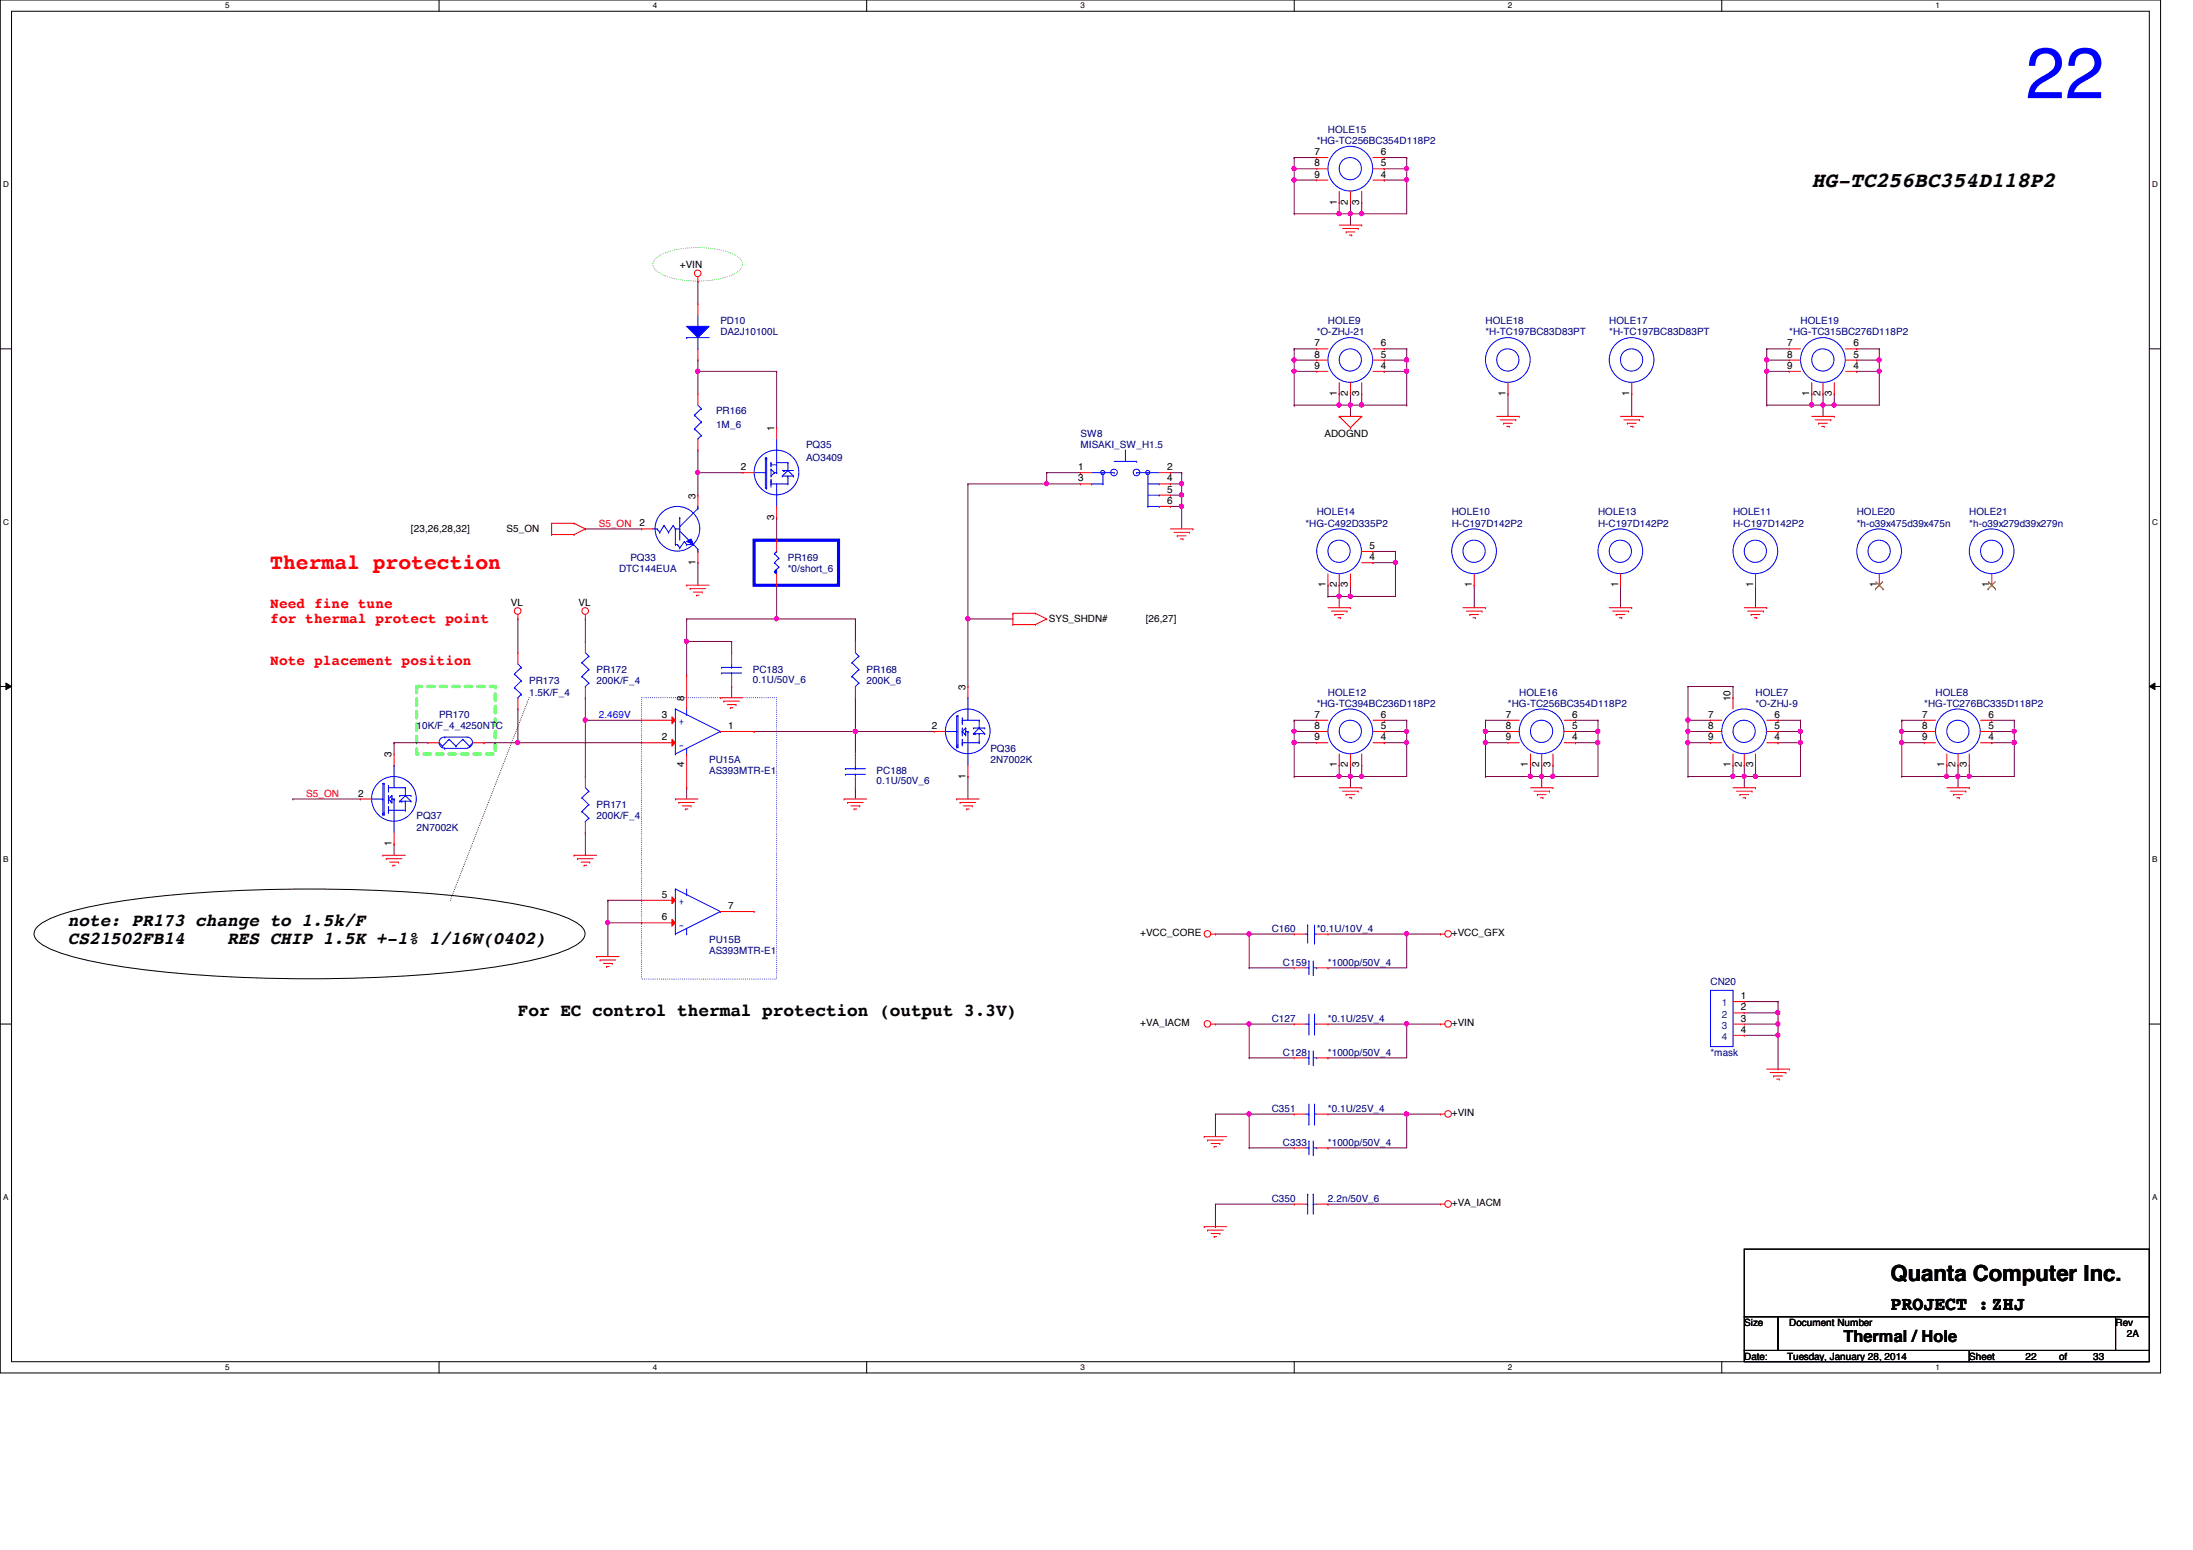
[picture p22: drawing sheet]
<svg xmlns="http://www.w3.org/2000/svg" width="297mm" height="210mm" viewBox="0 0 297 210" stroke-linecap="round" stroke-linejoin="round" font-family="sans-serif">
<defs><g id="words">
<text font-size="9.7" fill="#00f" x="274.4" y="13.3">22</text>
<text font-size="3" x="256.1" y="173.4">Quanta Computer Inc.</text>
<text font-size="2.9" x="245.4" y="25.3">HG-TC256BC354D118P2</text>
<text font-size="2.9" fill="#f00" x="36.6" y="77.1">Thermal protection</text>
<text font-size="2.6" x="256.1" y="177.4">PROJECT :ZHJ</text>
<g font-size="2.4">
<text x="9.2" y="125.4">note: PR173 change to 1.5k/F</text>
<text x="9.2" y="127.8">CS21502FB14</text>
<text x="30.8" y="127.8">RES CHIP 1.5K +-1% 1/16W(0402)</text>
<text x="70.1" y="137.6">For EC control thermal protection (output 3.3V)</text>
</g>
<text font-size="2.2" x="249.7" y="181.7">Thermal / Hole</text>
<g font-size="1.9" fill="#f00">
<text x="36.6" y="82.4">Need fine tune</text>
<text x="36.6" y="84.3">for thermal protect point</text>
<text x="36.6" y="90">Note placement position</text>
</g>
<g font-size="1.4" fill="#000080">
<text x="179.9" y="18">HOLE15</text>
<text x="178.3" y="19.5">*HG-TC256BC354D118P2</text>
<text x="97.6" y="43.9">PD10</text>
<text x="97.6" y="45.4">DA2J10100L</text>
<text x="178.3" y="45.4">*O-ZHJ-21</text>
<text x="179.9" y="43.9">HOLE9</text>
<text x="201.2" y="43.9">HOLE18</text>
<text x="201.2" y="45.4">*H-TC197BC83D83PT</text>
<text x="218" y="43.9">HOLE17</text>
<text x="218" y="45.4">*H-TC197BC83D83PT</text>
<text x="242.4" y="45.4">*HG-TC315BC276D118P2</text>
<text x="243.9" y="43.9">HOLE19</text>
<text x="97" y="56.1">PR166</text>
<text x="97" y="57.9">1M_6</text>
<text x="146.3" y="59.1">SW8</text>
<text x="109.2" y="60.7">PQ35</text>
<text x="109.2" y="62.5">AO3409</text>
<text x="146.3" y="60.7">MISAKI_SW_H1.5</text>
<text x="176.8" y="71.3">*HG-C492D335P2</text>
<text x="178.3" y="69.8">HOLE14</text>
<text x="196.6" y="69.8">HOLE10</text>
<text x="196.6" y="71.3">H-C197D142P2</text>
<text x="216.4" y="69.8">HOLE13</text>
<text x="216.4" y="71.3">H-C197D142P2</text>
<text x="234.7" y="69.8">HOLE11</text>
<text x="234.7" y="71.3">H-C197D142P2</text>
<text x="251.5" y="69.8">HOLE20</text>
<text x="251.5" y="71.3">*h-o39x475d39x475n</text>
<text x="266.7" y="69.8">HOLE21</text>
<text x="266.7" y="71.3">*h-o39x279d39x279n</text>
<text x="83.9" y="77.4">DTC144EUA</text>
<text x="85.4" y="75.9">PQ33</text>
<text x="106.7" y="75.9">PR169</text>
<text x="106.7" y="77.4">*0/short_6</text>
<text x="71.7" y="92.7">PR173</text>
<text x="71.7" y="94.2">1.5K/F_4</text>
<text x="80.8" y="91.1">PR172</text>
<text x="80.8" y="92.7">200K/F_4</text>
<text x="102" y="91.1">PC183</text>
<text x="102" y="92.5">0.1U/50V_6</text>
<text x="117.4" y="91.1">PR168</text>
<text x="117.4" y="92.7">200K_6</text>
<text x="178.3" y="95.7">*HG-TC394BC236D118P2</text>
<text x="179.9" y="94.2">HOLE12</text>
<text x="204.3" y="95.7">*HG-TC256BC354D118P2</text>
<text x="205.8" y="94.2">HOLE16</text>
<text x="237.8" y="94.2">HOLE7</text>
<text x="237.8" y="95.7">*O-ZHJ-9</text>
<text x="260.6" y="95.7">*HG-TC276BC335D118P2</text>
<text x="262.2" y="94.2">HOLE8</text>
<text x="56.4" y="98.8">10K/F_4_4250NTC</text>
<text x="59.5" y="97.2">PR170</text>
<text x="134.2" y="101.8">PQ36</text>
<text x="96.1" y="103.3">PU15A</text>
<text x="96.1" y="104.9">AS393MTR-E1</text>
<text x="118.7" y="104.9">PC188</text>
<text x="118.7" y="106.2">0.1U/50V_6</text>
<text x="134.2" y="103.3">2N7002K</text>
<text x="56.4" y="111">PQ37</text>
<text x="56.4" y="112.5">2N7002K</text>
<text x="80.8" y="109.4">PR171</text>
<text x="80.8" y="111">200K/F_4</text>
<text x="96.1" y="127.7">PU15B</text>
<text x="96.1" y="129.2">AS393MTR-E1</text>
<text x="172.3" y="126.2">C160</text>
<text x="173.8" y="130.8">C159</text>
<text x="178.3" y="126.2">*0.1U/10V_4</text>
<text x="179.9" y="130.8">*1000p/50V_4</text>
<text x="231.7" y="133.3">CN20</text>
<text x="172.3" y="138.4">C127</text>
<text x="173.8" y="143">C128</text>
<text x="179.9" y="143">*1000p/50V_4</text>
<text x="179.9" y="138.4">*0.1U/25V_4</text>
<text x="231.7" y="143">*mask</text>
<text x="172.3" y="150.6">C351</text>
<text x="173.8" y="155.2">C333</text>
<text x="179.9" y="155.2">*1000p/50V_4</text>
<text x="179.9" y="150.6">*0.1U/25V_4</text>
<text x="172.3" y="162.8">C350</text>
<text x="179.9" y="162.8">2.2n/50V_6</text>
</g>
<g font-size="1.4">
<text x="178.1" y="21">7</text>
<text x="178.1" y="22.5">8</text>
<text x="187" y="22.5">5</text>
<text x="187" y="21">6</text>
<text x="178.1" y="24">9</text>
<text x="181.1" y="27.7" transform="rotate(-90 181.1 27.7)">1</text>
<text x="182.6" y="27.7" transform="rotate(-90 182.6 27.7)">2</text>
<text x="184.1" y="27.7" transform="rotate(-90 184.1 27.7)">3</text>
<text x="187" y="24">4</text>
<text x="92.1" y="36.3">+VIN</text>
<text x="178.1" y="46.9">7</text>
<text x="187" y="46.9">6</text>
<text x="242.1" y="46.9">7</text>
<text x="251" y="46.9">6</text>
<text x="178.1" y="48.4">8</text>
<text x="178.1" y="50">9</text>
<text x="181.1" y="53.6" transform="rotate(-90 181.1 53.6)">1</text>
<text x="182.6" y="53.6" transform="rotate(-90 182.6 53.6)">2</text>
<text x="184.1" y="53.6" transform="rotate(-90 184.1 53.6)">3</text>
<text x="187" y="50">4</text>
<text x="187" y="48.4">5</text>
<text x="203.9" y="53.6" transform="rotate(-90 203.9 53.6)">1</text>
<text x="220.7" y="53.6" transform="rotate(-90 220.7 53.6)">1</text>
<text x="242.1" y="48.4">8</text>
<text x="242.1" y="50">9</text>
<text x="245.1" y="53.6" transform="rotate(-90 245.1 53.6)">1</text>
<text x="246.6" y="53.6" transform="rotate(-90 246.6 53.6)">2</text>
<text x="248.1" y="53.6" transform="rotate(-90 248.1 53.6)">3</text>
<text x="251" y="50">4</text>
<text x="251" y="48.4">5</text>
<text x="104.9" y="58.4" transform="rotate(-90 104.9 58.4)">1</text>
<text x="179.4" y="59.1">ADOGND</text>
<text x="100.3" y="63.7">2</text>
<text x="146" y="63.7">1</text>
<text x="146" y="65.2">3</text>
<text x="158.1" y="63.7">2</text>
<text x="158.1" y="65.2">4</text>
<text x="86.6" y="71.3">2</text>
<text x="94.2" y="67.5" transform="rotate(-90 94.2 67.5)">3</text>
<text x="104.9" y="70.4" transform="rotate(-90 104.9 70.4)">3</text>
<text x="158.1" y="66.7">5</text>
<text x="158.1" y="68.2">6</text>
<text x="55.7" y="72.1">[23,26,28,32]</text>
<text x="68.6" y="72.1">S5_ON</text>
<text x="94.2" y="76.5" transform="rotate(-90 94.2 76.5)">1</text>
<text x="185.5" y="75.9">4</text>
<text x="185.5" y="74.3">5</text>
<text x="69.2" y="82">VL</text>
<text x="78.4" y="82">VL</text>
<text x="179.5" y="79.5" transform="rotate(-90 179.5 79.5)">1</text>
<text x="181.1" y="79.5" transform="rotate(-90 181.1 79.5)">2</text>
<text x="182.6" y="79.5" transform="rotate(-90 182.6 79.5)">3</text>
<text x="199.3" y="79.5" transform="rotate(-90 199.3 79.5)">1</text>
<text x="219.2" y="79.5" transform="rotate(-90 219.2 79.5)">1</text>
<text x="237.4" y="79.5" transform="rotate(-90 237.4 79.5)">1</text>
<text x="254.2" y="79.5" transform="rotate(-90 254.2 79.5)">1</text>
<text x="269.4" y="79.5" transform="rotate(-90 269.4 79.5)">1</text>
<text x="142.1" y="84.3">SYS_SHDN#</text>
<text x="155.2" y="84.3">[26,27]</text>
<text x="92.7" y="95" transform="rotate(-90 92.7 95)">8</text>
<text x="130.8" y="93.4" transform="rotate(-90 130.8 93.4)">3</text>
<text x="234.4" y="95" transform="rotate(-90 234.4 95)">10</text>
<text x="89.7" y="97.2">3</text>
<text x="89.7" y="100.2">2</text>
<text x="98.6" y="98.7">1</text>
<text x="126.2" y="98.7">2</text>
<text x="178.1" y="97.2">7</text>
<text x="178.1" y="98.7">8</text>
<text x="178.1" y="100.2">9</text>
<text x="187" y="100.2">4</text>
<text x="187" y="98.7">5</text>
<text x="187" y="97.2">6</text>
<text x="204" y="97.2">7</text>
<text x="204" y="98.7">8</text>
<text x="204" y="100.2">9</text>
<text x="212.9" y="100.2">4</text>
<text x="212.9" y="98.7">5</text>
<text x="212.9" y="97.2">6</text>
<text x="231.4" y="97.2">7</text>
<text x="231.4" y="98.7">8</text>
<text x="231.4" y="100.2">9</text>
<text x="240.4" y="100.2">4</text>
<text x="240.4" y="98.7">5</text>
<text x="240.4" y="97.2">6</text>
<text x="260.3" y="97.2">7</text>
<text x="260.3" y="98.7">8</text>
<text x="260.3" y="100.2">9</text>
<text x="269.3" y="100.2">4</text>
<text x="269.3" y="98.7">5</text>
<text x="269.3" y="97.2">6</text>
<text x="48.5" y="107.9">2</text>
<text x="53" y="102.6" transform="rotate(-90 53 102.6)">3</text>
<text x="92.7" y="103.9" transform="rotate(-90 92.7 103.9)">4</text>
<text x="130.8" y="105.5" transform="rotate(-90 130.8 105.5)">1</text>
<text x="181.1" y="103.9" transform="rotate(-90 181.1 103.9)">1</text>
<text x="182.6" y="103.9" transform="rotate(-90 182.6 103.9)">2</text>
<text x="184.1" y="103.9" transform="rotate(-90 184.1 103.9)">3</text>
<text x="207" y="103.9" transform="rotate(-90 207 103.9)">1</text>
<text x="208.5" y="103.9" transform="rotate(-90 208.5 103.9)">2</text>
<text x="210" y="103.9" transform="rotate(-90 210 103.9)">3</text>
<text x="234.4" y="103.9" transform="rotate(-90 234.4 103.9)">1</text>
<text x="235.9" y="103.9" transform="rotate(-90 235.9 103.9)">2</text>
<text x="237.4" y="103.9" transform="rotate(-90 237.4 103.9)">3</text>
<text x="263.4" y="103.9" transform="rotate(-90 263.4 103.9)">1</text>
<text x="264.9" y="103.9" transform="rotate(-90 264.9 103.9)">2</text>
<text x="266.4" y="103.9" transform="rotate(-90 266.4 103.9)">3</text>
<text x="53" y="114.6" transform="rotate(-90 53 114.6)">1</text>
<text x="89.7" y="121.6">5</text>
<text x="89.7" y="124.6">6</text>
<text x="98.6" y="123.1">7</text>
<text x="154.4" y="126.8">+VCC_CORE</text>
<text x="196.6" y="126.8">+VCC_GFX</text>
<text x="235.8" y="135.3">1</text>
<text x="235.8" y="136.8">2</text>
<text x="154.4" y="139">+VA_IACM</text>
<text x="196.6" y="139">+VIN</text>
<text x="235.8" y="138.3">3</text>
<text x="235.8" y="139.9">4</text>
<text x="196.6" y="151.2">+VIN</text>
<text x="196.6" y="163.4">+VA_IACM</text>
<text x="236.3" y="179.5">Size</text>
<text x="242.4" y="179.5">Document Number</text>
<text x="286.6" y="179.5">Rev</text>
<text x="236.3" y="184.1">Date:</text>
<text x="242.1" y="184.1">Tuesday, January 28, 2014</text>
<text x="266.7" y="184.1">Sheet</text>
<text x="274.4" y="184.1">22</text>
<text x="278.9" y="184.1">of</text>
<text x="283.5" y="184.1">33</text>
<text x="288.1" y="181.1">2A</text>
</g>
<g font-size="1.4" fill="#f00">
<text x="81.1" y="71.3">S5_ON</text>
<text x="41.5" y="107.9">S5_ON</text>
</g>
<g font-size="1.4" fill="#00f">
<text x="81.1" y="97.2">2.469V</text>
<text x="91.9" y="98.2">+</text>
<text x="91.9" y="101.3">-</text>
<text x="91.9" y="122.6">+</text>
<text x="91.9" y="125.6">-</text>
</g>
<g font-size="1.4" fill="#004080">
<text x="233.2" y="136.3">1</text>
<text x="233.2" y="137.8">2</text>
<text x="233.2" y="139.3">3</text>
<text x="233.2" y="140.8">4</text>
</g>
<g font-size="1.1">
<text x="30.5" y="1.1">5</text>
<text x="88.4" y="1.1">4</text>
<text x="146.3" y="1.1">3</text>
<text x="204.3" y="1.1">2</text>
<text x="262.2" y="1.1">1</text>
<text x=".4" y="25.4">D</text>
<text x="291.5" y="25.4">D</text>
<text x=".4" y="71.1">C</text>
<text x="291.5" y="71.1">C</text>
<text x=".4" y="116.8">B</text>
<text x="291.5" y="116.8">B</text>
<text x=".4" y="162.5">A</text>
<text x="291.5" y="162.5">A</text>
<text x="30.5" y="185.5">5</text>
<text x="88.4" y="185.5">4</text>
<text x="146.3" y="185.5">3</text>
<text x="204.3" y="185.5">2</text>
<text x="262.2" y="185.5">1</text>
</g>
</g></defs>
<path d="M0 0h292.6v185.9h-292.6zM1.6 1.5h289.5v182.9h-289.5z" fill="none" stroke="#000" stroke-width=".14"/>
<g fill="#fff">
<path d="M30.5 .2h.6v1.2h-.6z"/>
<path d="M30.5 184.6h.6v1.2h-.6z"/>
</g>
<path d="M59.5 0v1.5M59.5 184.4v1.5" fill="none" stroke="#000" stroke-width=".14"/>
<g fill="#fff">
<path d="M88.4 .2h.6v1.2h-.6z"/>
<path d="M88.4 184.6h.6v1.2h-.6z"/>
</g>
<path d="M117.4 0v1.5M117.4 184.4v1.5" fill="none" stroke="#000" stroke-width=".14"/>
<g fill="#fff">
<path d="M146.3 .2h.6v1.2h-.6z"/>
<path d="M146.3 184.6h.6v1.2h-.6z"/>
</g>
<path d="M175.3 0v1.5M175.3 184.4v1.5" fill="none" stroke="#000" stroke-width=".14"/>
<g fill="#fff">
<path d="M204.3 .2h.5v1.2h-.5z"/>
<path d="M204.3 184.6h.5v1.2h-.5z"/>
</g>
<path d="M233.2 0v1.5M233.2 184.4v1.5" fill="none" stroke="#000" stroke-width=".14"/>
<g fill="#fff">
<path d="M262.2 .2h.6v1.2h-.6z"/>
<path d="M262.2 184.6h.6v1.2h-.6z"/>
<path d="M.4 24.4h.8v1.2h-.8z"/>
<path d="M291.5 24.4h.8v1.2h-.8z"/>
<path d="M.4 70.1h.8v1.2h-.8z"/>
<path d="M291.5 70.1h.8v1.2h-.8z"/>
</g>
<path d="M0 47.2h1.6M291.1 47.2h1.5" fill="none" stroke="#000" stroke-width=".14"/>
<g fill="#fff">
<path d="M.4 115.8h.7v1.2h-.7z"/>
<path d="M291.5 115.8h.7v1.2h-.7z"/>
</g>
<path d="M0 93h1.6M.8 92.5l.8 .5-.8 .4zM291.1 93l.8-.5v.9zM291.1 93h1.5" fill="none" stroke="#000" stroke-width=".14"/>
<path d="M.8 92.5l.8 .5-.8 .4zM291.1 93l.8-.5v.9z" fill="#000"/>
<g fill="#fff">
<path d="M.4 161.5h.7v1.2h-.7z"/>
<path d="M291.5 161.5h.7v1.2h-.7z"/>
</g>
<path d="M0 138.7h1.6M5.1 125.5a9.5 9.5 0 0 1 3.7-1.8 81.2 81.2 0 0 1 16-2.6 207.6 207.6 0 0 1 41.4 .8 44 44 0 0 1 11.1 2.6l1.5 1a1.23 1.23 0 0 1 0 1.9 9.6 9.6 0 0 1-3.7 1.8 81.2 81.2 0 0 1-16 2.7 204.9 204.9 0 0 1-41.5-.8 43.8 43.8 0 0 1-11.1-2.7l-1.4-1a1.23 1.23 0 0 1 0-1.9zM291.1 138.7h1.5" fill="none" stroke="#000" stroke-width=".14"/>
<path d="M88.8 35a7.9 7.9 0 0 1 4.6-1.4 12.2 12.2 0 0 1 6.3 1 1.2 1.2 0 0 1 .9 1.2 1.2 1.2 0 0 1-.9 1.1 12.6 12.6 0 0 1-8.3 .8 4.6 4.6 0 0 1-2.9-1.5l-.1-.4 .1-.4z" fill="none" stroke="#00ff40" stroke-width=".14" stroke-dasharray="0 .3"/>
<path d="M56.4 93h10.7v9.1h-10.7z" fill="none" stroke="#0f0" stroke-width=".42" stroke-dasharray=".8 .8"/>
<path d="M86.9 94.5h18.3v38.1h-18.3z" fill="none" stroke="#00f" stroke-width=".14" stroke-dasharray="0 .3"/>
<path d="M102.1 73.2h11.5v6h-11.5z" fill="none" stroke="#00f" stroke-width=".42"/>
<path d="M71.7 94.5h.1M61 121.9l10.7-27.4" fill="none" stroke="#000" stroke-width=".14" stroke-dasharray="0 .3"/>
<path d="M181.4 54.9h1.5M181.4 54.9h.1M182.9 54.9h.1M182.9 54.9v1.5M190.5 48.8h.1M190.5 48.8v1.5" fill="none" stroke="#800040" stroke-width=".14"/>
<circle cx="190.5" cy="50.3" r=".29" fill="#f0f"/>
<circle cx="190.5" cy="50.3" r=".29" fill="none" stroke="#f0f" stroke-width=".14"/>
<path d="M175.3 47.2h.1M175.3 47.2v1.6" fill="none" stroke="#800040" stroke-width=".14"/>
<circle cx="175.3" cy="48.7" r=".29" fill="#f0f"/>
<circle cx="175.3" cy="48.7" r=".29" fill="none" stroke="#f0f" stroke-width=".14"/>
<path d="M190.5 47.2h.1M190.5 47.2v1.6" fill="none" stroke="#800040" stroke-width=".14"/>
<circle cx="190.5" cy="48.7" r=".29" fill="#f0f"/>
<circle cx="190.5" cy="48.7" r=".29" fill="none" stroke="#f0f" stroke-width=".14"/>
<path d="M175.3 48.8h.1M175.3 54.9h.1M175.3 50.3v4.6M175.3 48.8h3M182.9 53.3h.1M182.9 53.3v1.6M187.5 50.3h.1M187.5 50.3h3" fill="none" stroke="#800040" stroke-width=".14"/>
<circle cx="175.3" cy="50.3" r=".29" fill="#f0f"/>
<circle cx="175.3" cy="50.3" r=".29" fill="none" stroke="#f0f" stroke-width=".14"/>
<path d="M182.9 54.9h.1M182.9 54.9h1.5" fill="none" stroke="#800040" stroke-width=".14"/>
<circle cx="184.4" cy="54.8" r=".29" fill="#f0f"/>
<circle cx="184.4" cy="54.8" r=".29" fill="none" stroke="#f0f" stroke-width=".14"/>
<circle cx="182.9" cy="54.8" r=".29" fill="#f0f"/>
<circle cx="182.9" cy="54.8" r=".29" fill="none" stroke="#f0f" stroke-width=".14"/>
<g fill="none" stroke="#800040" stroke-width=".14">
<path d="M175.3 50.3h.1M175.3 47.2h.1M175.3 54.9h.1M175.3 50.3h3M175.3 47.2h3M181.4 53.3h.1M181.4 53.3v1.6h-6.1M184.4 53.3h.1M184.4 54.9h.1M184.4 53.3v1.6M184.4 54.9h6.1M187.5 48.8h.1"/>
<path d="M187.5 47.2h.1M187.5 48.8h3M187.5 47.2h3M190.5 54.9h.1M190.5 50.3v4.6"/>
</g>
<circle cx="181.4" cy="54.8" r=".29" fill="#f0f"/>
<circle cx="181.4" cy="54.8" r=".29" fill="none" stroke="#f0f" stroke-width=".14"/>
<g fill="none" stroke="#800040" stroke-width=".14">
<path d="M175.3 48.8h.1M175.3 48.8v1.5M199.7 79.2h.1M199.7 79.2v3.1M219.5 79.2h.1M219.5 79.2v3.1M237.8 79.2h.1M237.8 79.2v3.1M175.3 97.5h.1M175.3 97.5v1.6M190.5 99.1h.1M190.5 97.5h.1"/>
<path d="M190.5 97.5v3.1M181.4 105.2h1.5M181.4 105.2h.1M182.9 105.2h.1M182.9 105.2v1.5"/>
</g>
<circle cx="190.5" cy="99" r=".29" fill="#f0f"/>
<circle cx="190.5" cy="99" r=".29" fill="none" stroke="#f0f" stroke-width=".14"/>
<path d="M175.3 99.1h.1M175.3 99.1h3M182.9 103.6h.1M182.9 103.6v1.6M187.5 100.6h.1M187.5 100.6h3" fill="none" stroke="#800040" stroke-width=".14"/>
<circle cx="175.3" cy="99" r=".29" fill="#f0f"/>
<circle cx="175.3" cy="99" r=".29" fill="none" stroke="#f0f" stroke-width=".14"/>
<path d="M175.3 100.6h.1M175.3 100.6v4.6M182.9 105.2h.1M182.9 105.2h1.5" fill="none" stroke="#800040" stroke-width=".14"/>
<circle cx="184.4" cy="105.1" r=".29" fill="#f0f"/>
<circle cx="184.4" cy="105.1" r=".29" fill="none" stroke="#f0f" stroke-width=".14"/>
<circle cx="182.9" cy="105.1" r=".29" fill="#f0f"/>
<circle cx="182.9" cy="105.1" r=".29" fill="none" stroke="#f0f" stroke-width=".14"/>
<path d="M175.3 100.6h.1M175.3 100.6h3M184.4 103.6h.1M184.4 103.6v1.6" fill="none" stroke="#800040" stroke-width=".14"/>
<circle cx="175.3" cy="100.6" r=".29" fill="#f0f"/>
<circle cx="175.3" cy="100.6" r=".29" fill="none" stroke="#f0f" stroke-width=".14"/>
<path d="M181.4 103.6h.1M181.4 103.6v1.6" fill="none" stroke="#800040" stroke-width=".14"/>
<circle cx="181.4" cy="105.1" r=".29" fill="#f0f"/>
<circle cx="181.4" cy="105.1" r=".29" fill="none" stroke="#f0f" stroke-width=".14"/>
<path d="M187.5 99.1h.1M187.5 97.5h.1M187.5 99.1h3M187.5 97.5h3M190.5 100.6h.1M190.5 100.6v4.6" fill="none" stroke="#800040" stroke-width=".14"/>
<circle cx="190.5" cy="100.6" r=".29" fill="#f0f"/>
<circle cx="190.5" cy="100.6" r=".29" fill="none" stroke="#f0f" stroke-width=".14"/>
<path d="M175.3 97.5h.1M175.3 99.1h.1M175.3 99.1v1.5M175.3 97.5h3M175.3 105.2h.1M175.3 105.2h6.1M184.4 105.2h.1M184.4 105.2h6.1M234.7 105.2h.1M234.7 105.2h1.6M236.3 105.2h.1M236.3 105.2v1.5" fill="none" stroke="#800040" stroke-width=".14"/>
<circle cx="236.2" cy="105.1" r=".29" fill="#f0f"/>
<circle cx="236.2" cy="105.1" r=".29" fill="none" stroke="#f0f" stroke-width=".14"/>
<g fill="none" stroke="#800040" stroke-width=".14">
<path d="M228.6 97.5h.1M228.6 99.1h.1M228.6 97.5v1.6M228.6 99.1h3.1M243.9 99.1h.1M243.9 97.5h.1M243.9 97.5v3.1h-3.1M228.6 100.6h.1M228.6 100.6v4.6M228.6 100.6h3.1M234.7 103.6h.1M234.7 103.6v1.6"/>
<path d="M236.3 103.6h.1M236.3 105.2h.1M236.3 103.6v1.6M237.8 103.6h.1M237.8 103.6v1.6h-1.5M240.8 100.6h.1"/>
</g>
<circle cx="234.7" cy="105.1" r=".29" fill="#f0f"/>
<circle cx="234.7" cy="105.1" r=".29" fill="none" stroke="#f0f" stroke-width=".14"/>
<path d="M240.8 99.1h.1M240.8 99.1h3.1" fill="none" stroke="#800040" stroke-width=".14"/>
<circle cx="243.8" cy="99" r=".29" fill="#f0f"/>
<circle cx="243.8" cy="99" r=".29" fill="none" stroke="#f0f" stroke-width=".14"/>
<path d="M240.8 97.5h.1M240.8 97.5h3.1M243.9 100.6h.1M243.9 100.6v4.6" fill="none" stroke="#800040" stroke-width=".14"/>
<circle cx="243.8" cy="100.6" r=".29" fill="#f0f"/>
<circle cx="243.8" cy="100.6" r=".29" fill="none" stroke="#f0f" stroke-width=".14"/>
<path d="M237.8 105.2h.1M237.8 105.2h6.1" fill="none" stroke="#800040" stroke-width=".14"/>
<circle cx="237.8" cy="105.1" r=".29" fill="#f0f"/>
<circle cx="237.8" cy="105.1" r=".29" fill="none" stroke="#f0f" stroke-width=".14"/>
<path d="M228.6 97.5h.1M228.6 99.1h.1M228.6 99.1v1.5M228.6 97.5h3.1M228.6 105.2h6.1M228.6 105.2h.1" fill="none" stroke="#800040" stroke-width=".14"/>
<circle cx="228.6" cy="100.6" r=".29" fill="#f0f"/>
<circle cx="228.6" cy="100.6" r=".29" fill="none" stroke="#f0f" stroke-width=".14"/>
<circle cx="228.6" cy="99" r=".29" fill="#f0f"/>
<circle cx="228.6" cy="99" r=".29" fill="none" stroke="#f0f" stroke-width=".14"/>
<path d="M263.7 105.2h.1M263.7 105.2h1.5M265.2 105.2h.1M265.2 105.2v1.5" fill="none" stroke="#800040" stroke-width=".14"/>
<circle cx="265.2" cy="105.1" r=".29" fill="#f0f"/>
<circle cx="265.2" cy="105.1" r=".29" fill="none" stroke="#f0f" stroke-width=".14"/>
<path d="M257.6 97.5h.1M257.6 97.5v1.6M272.8 99.1h.1M272.8 99.1v1.5" fill="none" stroke="#800040" stroke-width=".14"/>
<circle cx="257.6" cy="99" r=".29" fill="#f0f"/>
<circle cx="257.6" cy="99" r=".29" fill="none" stroke="#f0f" stroke-width=".14"/>
<path d="M272.8 97.5h.1M272.8 97.5v1.6" fill="none" stroke="#800040" stroke-width=".14"/>
<circle cx="272.8" cy="99" r=".29" fill="#f0f"/>
<circle cx="272.8" cy="99" r=".29" fill="none" stroke="#f0f" stroke-width=".14"/>
<path d="M257.6 99.1h3M257.6 99.1h.1M257.6 100.6h.1M257.6 100.6v4.6M265.2 103.6h.1M265.2 103.6v1.6M269.8 100.6h3M269.8 100.6h.1" fill="none" stroke="#800040" stroke-width=".14"/>
<circle cx="257.6" cy="100.6" r=".29" fill="#f0f"/>
<circle cx="257.6" cy="100.6" r=".29" fill="none" stroke="#f0f" stroke-width=".14"/>
<g fill="none" stroke="#800040" stroke-width=".14">
<path d="M269.8 99.1h3M269.8 97.5h3M269.8 99.1h.1M269.8 97.5h.1M257.6 100.6h3M257.6 100.6h.1M263.7 103.6h.1M263.7 103.6v1.6M265.2 105.2h.1M266.7 103.6h.1M266.7 103.6v1.6h-1.5M272.8 100.6h.1"/>
<path d="M272.8 100.6v4.6"/>
</g>
<circle cx="272.8" cy="100.6" r=".29" fill="#f0f"/>
<circle cx="272.8" cy="100.6" r=".29" fill="none" stroke="#f0f" stroke-width=".14"/>
<path d="M266.7 105.2h6.1M266.7 105.2h.1" fill="none" stroke="#800040" stroke-width=".14"/>
<circle cx="266.7" cy="105.1" r=".29" fill="#f0f"/>
<circle cx="266.7" cy="105.1" r=".29" fill="none" stroke="#f0f" stroke-width=".14"/>
<path d="M257.6 97.5h3M257.6 97.5h.1M257.6 105.2h6.1M257.6 105.2h.1" fill="none" stroke="#800040" stroke-width=".14"/>
<circle cx="263.7" cy="105.1" r=".29" fill="#f0f"/>
<circle cx="263.7" cy="105.1" r=".29" fill="none" stroke="#f0f" stroke-width=".14"/>
<path d="M94.5 48.8h.1M94.5 48.8v1.5M70.1 96h.1M70.1 96v4.6h-4.5M93 83.8h12.2M93 83.8h.1M93 83.8v3.1M257.6 99.1h.1M257.6 99.1v1.5M65.6 100.6h.1M82.3 121.9h.1M82.3 121.9v3.1" fill="none" stroke="#800040" stroke-width=".14"/>
<circle cx="93" cy="86.8" r=".29" fill="#f0f"/>
<circle cx="93" cy="86.8" r=".29" fill="none" stroke="#f0f" stroke-width=".14"/>
<path d="M105.2 83.8h10.7M105.2 83.8h.1" fill="none" stroke="#800040" stroke-width=".14"/>
<circle cx="105.2" cy="83.8" r=".29" fill="#f0f"/>
<circle cx="105.2" cy="83.8" r=".29" fill="none" stroke="#f0f" stroke-width=".14"/>
<path d="M94.5 50.3h.1M94.5 50.3v3M105.2 50.3h.1M105.2 50.3v7.6" fill="none" stroke="#800040" stroke-width=".14"/>
<circle cx="94.5" cy="50.3" r=".29" fill="#f0f"/>
<circle cx="94.5" cy="50.3" r=".29" fill="none" stroke="#f0f" stroke-width=".14"/>
<path d="M94.5 50.3h10.7M94.5 50.3h.1M94.5 64h6.1M94.5 64h.1M94.5 64v3.1M105.2 70.1h.1M105.2 70.1v3.1" fill="none" stroke="#800040" stroke-width=".14"/>
<circle cx="94.5" cy="64" r=".29" fill="#f0f"/>
<circle cx="94.5" cy="64" r=".29" fill="none" stroke="#f0f" stroke-width=".14"/>
<g fill="none" stroke="#800040" stroke-width=".14">
<path d="M79.3 71.6h.1M79.3 71.6h7.6M94.5 61h.1M94.5 61v3M79.3 83.8h.1M79.3 97.5h.1M79.3 83.8v3.1M79.3 97.5v7.7M93 86.9h6.1M93 86.9h.1M93 86.9v4.5M99.1 86.9h.1"/>
<path d="M99.1 93h.1M99.1 86.9v1.5M99.1 93v1.5M93 106.7h.1M93 106.7v1.5"/>
</g>
<circle cx="79.3" cy="97.5" r=".29" fill="#f0f"/>
<circle cx="79.3" cy="97.5" r=".29" fill="none" stroke="#f0f" stroke-width=".14"/>
<path d="M70.1 83.8h.1M70.1 83.8v4.6M79.3 97.5h.1M79.3 97.5h7.6M70.1 100.6h.1M70.1 100.6h16.8M79.3 112.8h.1M79.3 112.8v3" fill="none" stroke="#800040" stroke-width=".14"/>
<circle cx="70.1" cy="100.6" r=".29" fill="#f0f"/>
<circle cx="70.1" cy="100.6" r=".29" fill="none" stroke="#f0f" stroke-width=".14"/>
<g fill="none" stroke="#800040" stroke-width=".14">
<path d="M102.1 99.1h24.4M102.1 99.1h.1M115.9 99.1h.1M115.9 99.1v3M131.1 83.8h6.1M131.1 83.8h.1M131.1 83.8v9.2M53.4 114.3h.1M53.4 100.6h.1M53.4 100.6v1.5M53.4 114.3v1.5M53.4 100.6h4.6"/>
<path d="M115.9 106.7h.1M115.9 106.7v1.5M131.1 105.2h.1M131.1 105.2v3"/>
</g>
<circle cx="115.8" cy="99" r=".29" fill="#f0f"/>
<circle cx="115.8" cy="99" r=".29" fill="none" stroke="#f0f" stroke-width=".14"/>
<g fill="none" stroke="#800040" stroke-width=".14">
<path d="M94.5 38.1h.1M94.5 38.1v3M94.5 76.2h.1M94.5 76.2v3M105.2 79.2h.1M105.2 79.2v4.6M79.3 94.5h.1M79.3 94.5v3M115.9 94.5h.1M115.9 83.8h.1M115.9 83.8v3.1M115.9 94.5v4.6"/>
<path d="M82.3 121.9h.1M82.3 125h.1M82.3 125v4.5M82.3 121.9h4.6"/>
</g>
<circle cx="82.3" cy="124.9" r=".29" fill="#f0f"/>
<circle cx="82.3" cy="124.9" r=".29" fill="none" stroke="#f0f" stroke-width=".14"/>
<g fill="none" stroke="#800040" stroke-width=".14">
<path d="M141.8 64h.1M141.8 65.5h.1M141.8 64v1.5M141.8 64h4.5M141.8 65.5h4.5M158.5 64h1.6M158.5 65.5h1.6M158.5 64h.1M158.5 65.5h.1M39.7 108.2h.1M39.7 108.2h9.1M82.3 125h.1"/>
<path d="M82.3 125h4.6"/>
</g>
<circle cx="141.7" cy="65.5" r=".29" fill="#f0f"/>
<circle cx="141.7" cy="65.5" r=".29" fill="none" stroke="#f0f" stroke-width=".14"/>
<path d="M158.5 67.1h1.6M158.5 67.1h.1M160.1 68.6h.1M160.1 68.6v3" fill="none" stroke="#800040" stroke-width=".14"/>
<circle cx="160" cy="68.6" r=".29" fill="#f0f"/>
<circle cx="160" cy="68.6" r=".29" fill="none" stroke="#f0f" stroke-width=".14"/>
<path d="M158.5 68.6h1.6M158.5 68.6h.1M160.1 64h.1M160.1 64v1.5" fill="none" stroke="#800040" stroke-width=".14"/>
<circle cx="160" cy="65.5" r=".29" fill="#f0f"/>
<circle cx="160" cy="65.5" r=".29" fill="none" stroke="#f0f" stroke-width=".14"/>
<path d="M160.1 65.5h.1M160.1 67.1h.1M160.1 65.5v3.1" fill="none" stroke="#800040" stroke-width=".14"/>
<circle cx="160" cy="67" r=".29" fill="#f0f"/>
<circle cx="160" cy="67" r=".29" fill="none" stroke="#f0f" stroke-width=".14"/>
<path d="M131.1 65.5h10.7M131.1 65.5h.1M131.1 65.5v18.3M131.1 83.8h.1" fill="none" stroke="#800040" stroke-width=".14"/>
<circle cx="131.1" cy="83.8" r=".29" fill="#f0f"/>
<circle cx="131.1" cy="83.8" r=".29" fill="none" stroke="#f0f" stroke-width=".14"/>
<path d="M204.3 53.3h.1M204.3 53.3v3.1M221 53.3h.1M221 53.3v3.1M179.9 126.5h10.6M190.5 126.5h.1" fill="none" stroke="#800040" stroke-width=".14"/>
<circle cx="190.5" cy="126.5" r=".29" fill="#f0f"/>
<circle cx="190.5" cy="126.5" r=".29" fill="none" stroke="#f0f" stroke-width=".14"/>
<path d="M169.2 131.1h6.1M169.2 131.1h.1M169.2 126.5h.1M169.2 126.5v4.6M179.9 131.1h.1M190.5 126.5h.1M190.5 126.5v4.6h-10.6" fill="none" stroke="#800040" stroke-width=".14"/>
<circle cx="169.2" cy="126.5" r=".29" fill="#f0f"/>
<circle cx="169.2" cy="126.5" r=".29" fill="none" stroke="#f0f" stroke-width=".14"/>
<path d="M164.6 126.5h10.7M169.2 126.5h.1M179.9 138.7h10.6M190.5 126.5h4.6M190.5 126.5h.1M190.5 138.7h.1M190.5 138.7v4.6" fill="none" stroke="#800040" stroke-width=".14"/>
<circle cx="190.5" cy="138.7" r=".29" fill="#f0f"/>
<circle cx="190.5" cy="138.7" r=".29" fill="none" stroke="#f0f" stroke-width=".14"/>
<path d="M169.2 138.7h.1M169.2 138.7v4.6M169.2 143.3h6.1M169.2 143.3h.1M179.9 143.3h.1M179.9 143.3h10.6" fill="none" stroke="#800040" stroke-width=".14"/>
<circle cx="169.2" cy="138.7" r=".29" fill="#f0f"/>
<circle cx="169.2" cy="138.7" r=".29" fill="none" stroke="#f0f" stroke-width=".14"/>
<path d="M164.6 138.7h10.7M169.2 138.7h.1M190.5 138.7h4.6M190.5 138.7h.1M179.9 150.9h10.6M190.5 150.9h.1" fill="none" stroke="#800040" stroke-width=".14"/>
<circle cx="190.5" cy="150.8" r=".29" fill="#f0f"/>
<circle cx="190.5" cy="150.8" r=".29" fill="none" stroke="#f0f" stroke-width=".14"/>
<path d="M164.6 150.9h10.7M169.2 155.4h6.1M169.2 155.4h.1M169.2 150.9h.1M169.2 150.9v4.5M179.9 155.4h.1M190.5 150.9h4.6M190.5 150.9h.1M190.5 150.9v4.5h-10.6" fill="none" stroke="#800040" stroke-width=".14"/>
<circle cx="169.2" cy="150.8" r=".29" fill="#f0f"/>
<circle cx="169.2" cy="150.8" r=".29" fill="none" stroke="#f0f" stroke-width=".14"/>
<g fill="none" stroke="#800040" stroke-width=".14">
<path d="M175.3 21.3h.1M175.3 22.9h.1M175.3 24.4h.1M175.3 21.3v1.6M175.3 24.4v4.6M175.3 22.9h3M181.4 29h1.5M181.4 29h.1M182.9 29h.1M182.9 27.4h.1M182.9 27.4v3.1M187.5 24.4h.1"/>
<path d="M190.5 22.9h.1M190.5 21.3h.1M190.5 21.3v3.1h-3M164.6 150.9h.1M164.6 150.9v3"/>
</g>
<circle cx="175.3" cy="24.4" r=".29" fill="#f0f"/>
<circle cx="175.3" cy="24.4" r=".29" fill="none" stroke="#f0f" stroke-width=".14"/>
<path d="M182.9 29h.1M182.9 29h1.5" fill="none" stroke="#800040" stroke-width=".14"/>
<circle cx="184.4" cy="28.9" r=".29" fill="#f0f"/>
<circle cx="184.4" cy="28.9" r=".29" fill="none" stroke="#f0f" stroke-width=".14"/>
<circle cx="182.9" cy="28.9" r=".29" fill="#f0f"/>
<circle cx="182.9" cy="28.9" r=".29" fill="none" stroke="#f0f" stroke-width=".14"/>
<path d="M175.3 24.4h.1M175.3 24.4h3M181.4 27.4h.1M181.4 27.4v1.6M184.4 27.4h.1M184.4 27.4v1.6" fill="none" stroke="#800040" stroke-width=".14"/>
<circle cx="181.4" cy="28.9" r=".29" fill="#f0f"/>
<circle cx="181.4" cy="28.9" r=".29" fill="none" stroke="#f0f" stroke-width=".14"/>
<path d="M187.5 22.9h.1M187.5 22.9h3" fill="none" stroke="#800040" stroke-width=".14"/>
<circle cx="190.5" cy="22.8" r=".29" fill="#f0f"/>
<circle cx="190.5" cy="22.8" r=".29" fill="none" stroke="#f0f" stroke-width=".14"/>
<path d="M187.5 21.3h.1M187.5 21.3h3M190.5 24.4h.1M190.5 24.4v4.6" fill="none" stroke="#800040" stroke-width=".14"/>
<circle cx="190.5" cy="24.4" r=".29" fill="#f0f"/>
<circle cx="190.5" cy="24.4" r=".29" fill="none" stroke="#f0f" stroke-width=".14"/>
<path d="M175.3 21.3h.1M175.3 29h.1M175.3 22.9h.1M175.3 22.9v1.5M175.3 21.3h3M175.3 29h6.1M184.4 29h.1M184.4 29h6.1" fill="none" stroke="#800040" stroke-width=".14"/>
<circle cx="175.3" cy="22.8" r=".29" fill="#f0f"/>
<circle cx="175.3" cy="22.8" r=".29" fill="none" stroke="#f0f" stroke-width=".14"/>
<path d="M207.3 105.2h.1M207.3 105.2h1.5M208.8 105.2h.1M208.8 105.2v1.5" fill="none" stroke="#800040" stroke-width=".14"/>
<circle cx="208.8" cy="105.1" r=".29" fill="#f0f"/>
<circle cx="208.8" cy="105.1" r=".29" fill="none" stroke="#f0f" stroke-width=".14"/>
<path d="M201.2 97.5h.1M201.2 97.5v1.6M216.4 99.1h.1M216.4 97.5h.1M216.4 97.5v3.1" fill="none" stroke="#800040" stroke-width=".14"/>
<circle cx="216.4" cy="99" r=".29" fill="#f0f"/>
<circle cx="216.4" cy="99" r=".29" fill="none" stroke="#f0f" stroke-width=".14"/>
<path d="M201.2 99.1h.1M201.2 99.1h3.1M208.8 103.6h.1M208.8 103.6v1.6M213.4 100.6h.1M213.4 100.6h3" fill="none" stroke="#800040" stroke-width=".14"/>
<circle cx="201.2" cy="99" r=".29" fill="#f0f"/>
<circle cx="201.2" cy="99" r=".29" fill="none" stroke="#f0f" stroke-width=".14"/>
<path d="M201.2 100.6h.1M201.2 100.6v4.6M208.8 105.2h.1M208.8 105.2h1.6" fill="none" stroke="#800040" stroke-width=".14"/>
<circle cx="210.3" cy="105.1" r=".29" fill="#f0f"/>
<circle cx="210.3" cy="105.1" r=".29" fill="none" stroke="#f0f" stroke-width=".14"/>
<path d="M201.2 100.6h.1M201.2 100.6h3.1M210.4 103.6h.1M210.4 103.6v1.6" fill="none" stroke="#800040" stroke-width=".14"/>
<circle cx="201.2" cy="100.6" r=".29" fill="#f0f"/>
<circle cx="201.2" cy="100.6" r=".29" fill="none" stroke="#f0f" stroke-width=".14"/>
<path d="M213.4 99.1h.1M213.4 97.5h.1M213.4 99.1h3M213.4 97.5h3M207.3 103.6h.1M207.3 103.6v1.6M216.4 100.6h.1M216.4 100.6v4.6" fill="none" stroke="#800040" stroke-width=".14"/>
<circle cx="216.4" cy="100.6" r=".29" fill="#f0f"/>
<circle cx="216.4" cy="100.6" r=".29" fill="none" stroke="#f0f" stroke-width=".14"/>
<path d="M201.2 97.5h.1M201.2 97.5h3.1M201.2 105.2h6.1M201.2 105.2h.1M210.4 105.2h.1M210.4 105.2h6" fill="none" stroke="#800040" stroke-width=".14"/>
<circle cx="207.3" cy="105.1" r=".29" fill="#f0f"/>
<circle cx="207.3" cy="105.1" r=".29" fill="none" stroke="#f0f" stroke-width=".14"/>
<path d="M239.3 47.2h.1M239.3 47.2v1.6M245.4 54.9h.1M245.4 54.9h1.5M246.9 54.9h.1M246.9 54.9v1.5M254.5 48.8h.1M254.5 48.8v1.5M201.2 99.1h.1M201.2 99.1v1.5" fill="none" stroke="#800040" stroke-width=".14"/>
<circle cx="239.3" cy="48.7" r=".29" fill="#f0f"/>
<circle cx="239.3" cy="48.7" r=".29" fill="none" stroke="#f0f" stroke-width=".14"/>
<path d="M254.5 47.2h.1M254.5 47.2v1.6" fill="none" stroke="#800040" stroke-width=".14"/>
<circle cx="254.5" cy="48.7" r=".29" fill="#f0f"/>
<circle cx="254.5" cy="48.7" r=".29" fill="none" stroke="#f0f" stroke-width=".14"/>
<path d="M246.9 53.3h.1M246.9 53.3v1.6" fill="none" stroke="#800040" stroke-width=".14"/>
<circle cx="246.9" cy="54.8" r=".29" fill="#f0f"/>
<circle cx="246.9" cy="54.8" r=".29" fill="none" stroke="#f0f" stroke-width=".14"/>
<path d="M251.5 50.3h.1M251.5 50.3h3" fill="none" stroke="#800040" stroke-width=".14"/>
<circle cx="254.5" cy="50.3" r=".29" fill="#f0f"/>
<circle cx="254.5" cy="50.3" r=".29" fill="none" stroke="#f0f" stroke-width=".14"/>
<path d="M239.3 48.8h.1M239.3 50.3h.1M239.3 50.3v4.6M239.3 48.8h3.1M246.9 54.9h.1M246.9 54.9h1.6" fill="none" stroke="#800040" stroke-width=".14"/>
<circle cx="248.4" cy="54.8" r=".29" fill="#f0f"/>
<circle cx="248.4" cy="54.8" r=".29" fill="none" stroke="#f0f" stroke-width=".14"/>
<path d="M239.3 50.3h.1M239.3 50.3h3.1M245.4 53.3h.1M245.4 53.3v1.6M248.5 53.3h.1M248.5 53.3v1.6" fill="none" stroke="#800040" stroke-width=".14"/>
<circle cx="245.4" cy="54.8" r=".29" fill="#f0f"/>
<circle cx="245.4" cy="54.8" r=".29" fill="none" stroke="#f0f" stroke-width=".14"/>
<g fill="none" stroke="#800040" stroke-width=".14">
<path d="M239.3 54.9h6.1M239.3 47.2h.1M239.3 54.9h.1M239.3 48.8h.1M239.3 48.8v1.5M239.3 47.2h3.1M248.5 54.9h.1M251.5 48.8h.1M251.5 47.2h.1M251.5 48.8h3M251.5 47.2h3M254.5 50.3h.1"/>
<path d="M254.5 50.3v4.6h-6"/>
</g>
<circle cx="239.3" cy="50.3" r=".29" fill="#f0f"/>
<circle cx="239.3" cy="50.3" r=".29" fill="none" stroke="#f0f" stroke-width=".14"/>
<path d="M236.3 135.6h4.5M240.8 135.6h.1M240.8 137.2h.1M240.8 135.6v1.6M236.3 140.2h4.5M240.8 140.2h.1M240.8 144.8h.1M240.8 140.2v4.6" fill="none" stroke="#800040" stroke-width=".14"/>
<circle cx="240.8" cy="140.2" r=".29" fill="#f0f"/>
<circle cx="240.8" cy="140.2" r=".29" fill="none" stroke="#f0f" stroke-width=".14"/>
<path d="M236.3 138.7h4.5M240.8 138.7h.1" fill="none" stroke="#800040" stroke-width=".14"/>
<circle cx="240.8" cy="138.7" r=".29" fill="#f0f"/>
<circle cx="240.8" cy="138.7" r=".29" fill="none" stroke="#f0f" stroke-width=".14"/>
<path d="M236.3 137.2h4.5M240.8 137.2h.1M240.8 138.7v1.5M240.8 140.2h.1" fill="none" stroke="#800040" stroke-width=".14"/>
<circle cx="240.8" cy="137.1" r=".29" fill="#f0f"/>
<circle cx="240.8" cy="137.1" r=".29" fill="none" stroke="#f0f" stroke-width=".14"/>
<g fill="none" stroke="#800040" stroke-width=".14">
<path d="M228.6 93h6.1M228.6 93h.1M228.6 97.5h.1M228.6 93v4.5M234.7 93h.1M234.7 93v1.5M240.8 138.7h.1M240.8 137.2v1.5M164.6 163.1h10.7M164.6 163.1h.1M164.6 166.1h.1M164.6 163.1v3"/>
<path d="M179.9 163.1h15.2M179.9 163.1h.1"/>
</g>
<circle cx="228.6" cy="97.5" r=".29" fill="#f0f"/>
<circle cx="228.6" cy="97.5" r=".29" fill="none" stroke="#f0f" stroke-width=".14"/>
<path d="M189 74.7h.1M189 74.7v1.5M179.9 80.8h.1M179.9 80.8h1.5M181.4 80.8h.1M181.4 80.8v1.5" fill="none" stroke="#800040" stroke-width=".14"/>
<circle cx="189" cy="76.2" r=".29" fill="#f0f"/>
<circle cx="189" cy="76.2" r=".29" fill="none" stroke="#f0f" stroke-width=".14"/>
<path d="M181.4 79.2h.1M181.4 79.2v1.6M186 76.2h.1M186 76.2h3M181.4 80.8h1.5M181.4 80.8h.1" fill="none" stroke="#800040" stroke-width=".14"/>
<circle cx="181.4" cy="80.7" r=".29" fill="#f0f"/>
<circle cx="181.4" cy="80.7" r=".29" fill="none" stroke="#f0f" stroke-width=".14"/>
<path d="M179.9 79.2h.1M179.9 79.2v1.6M182.9 79.2h.1M182.9 79.2v1.6M186 74.7h.1M186 74.7h3M189 76.2h.1M189 76.2v4.6h-6.1M182.9 80.8h.1" fill="none" stroke="#800040" stroke-width=".14"/>
<circle cx="182.9" cy="80.7" r=".29" fill="#f0f"/>
<circle cx="182.9" cy="80.7" r=".29" fill="none" stroke="#f0f" stroke-width=".14"/>
<g fill="none" stroke="#f00" stroke-width=".14">
<path d="M94.5 38.1h.1M94.5 37.5v.6M178.3 24.4h1.6M178.3 22.9h1.6M178.3 21.3h1.6M178.3 21.3h.1M178.3 22.9h.1M178.3 24.4h.1M181.4 27.4h.1M181.4 30.5h3M181.4 25.9v1.5M181.9 30.9h2.1"/>
<path d="M182.3 31.4h.1M182.3 31.4h1.2M182.7 31.8h.4M182.9 27.4h.1M182.9 25.9v1.5M183.1 31.8h.1M184 30.9h.1M184.4 30.5h.1M184.4 27.4h.1M184.4 25.9v1.5M186 24.4h1.5M186 22.9h1.5"/>
<path d="M186 21.3h1.5M187.5 24.4h.1M187.5 22.9h.1M187.5 21.3h.1M178.3 50.3h1.6M178.3 48.8h1.6M178.3 47.2h1.6M178.3 47.2h.1M178.3 48.8h.1M178.3 50.3h.1M181.4 56.4h3M181.4 56.4h.1"/>
<path d="M181.4 53.3h.1M181.4 56.4l1.5 1.5M181.4 51.8v1.5M182.9 57.9h.1M182.9 53.3h.1M182.9 51.8v1.5M184.4 56.4l-1.5 1.5M184.4 56.4h.1M184.4 53.3h.1M184.4 51.8v1.5M186 50.3h1.5M186 48.8h1.5"/>
<path d="M186 47.2h1.5M187.5 50.3h.1M187.5 48.8h.1M187.5 47.2h.1M202.7 56.4h3.1M203.2 56.9h2.1M203.7 57.3h1.1M203.7 57.3h.1M204.1 57.7h.3M204.4 57.7h.1M205.3 56.9h.1M205.8 56.4h.1"/>
<path d="M219.5 56.4h3M220 56.9h2.1M220.4 57.3h.1M220.4 57.3h1.2M220.8 57.7h.4M221.2 57.7h.1M222.1 56.9h.1M222.5 56.4h.1M245.4 56.4h3.1M245.9 56.9h2.1M246.3 57.3h1.2M246.3 57.3h.1"/>
<path d="M246.8 57.7h.3M247.1 57.7h.1M248 56.9h.1M248.5 56.4h.1M74.7 72.4h3.1M74.7 72.4h.1M74.7 70.9h.1M74.7 70.9h3.1M74.7 70.9v1.5M77.8 70.9h.1M77.8 72.4h.1M77.8 70.9l1.5 .7"/>
<path d="M79.3 71.6h.1M79.3 71.6l-1.5 .8M93 79.2h3.1M93 79.2h.1M93.5 79.7h.1M93.5 79.7h2.1M158.5 71.6h3.1M159 72.1h2.1M159.5 72.6h.1M159.5 72.6h1.2M159.9 73h.3M160.2 73h.1"/>
<path d="M161.1 72.1h.1M161.6 71.6h.1M199.7 79.2h.1M199.7 77.7v1.5M70.1 83.8h.1M70.1 83.2v.6M79.3 83.8h.1M79.3 86.9h.1M79.3 94.5h.1M79.3 83.2v.6M79.3 86.9v1.5M79.3 93v1.5"/>
<path d="M93.9 80.2h1.2M94.4 80.6h.3M94.4 80.6h.1M95.1 80.2h.1M97.6 94.5h.1M97.6 94.5h3M98 95h.1M98 95h2.2M98.5 95.4h1.2M98.9 95.8h.1M98.9 95.8h.4M99.7 95.4h.1"/>
<path d="M137.2 84.6h.1M137.2 83.1h.1M137.2 83.1h3M137.2 83.1v1.5M137.2 84.6h3M140.2 83.1h.1M140.2 84.6h.1M140.2 83.1l1.6 .7M141.8 83.8h.1M141.8 83.8l-1.6 .8M178.3 99.1h1.6M178.3 97.5h1.6"/>
<path d="M178.3 97.5h.1M178.3 99.1h.1M179.9 82.3h3M180.3 82.8h2.2M180.8 83.2h.1M180.8 83.2h1.2M181.2 83.7h.4M181.6 83.7h.1M182.5 82.8h.1M182.9 82.3h.1M186 99.1h1.5M186 97.5h1.5"/>
<path d="M187.5 99.1h.1M187.5 97.5h.1M198.2 82.3h3M198.6 82.8h2.1M199.1 83.2h1.2M199.1 83.2h.1M199.5 83.7h.4M199.9 83.7h.1M200.7 82.8h.1M201.2 82.3h.1M218 82.3h3M218.4 82.8h2.2"/>
<path d="M218.9 83.2h.1M218.9 83.2h1.2M219.3 83.7h.4M219.7 83.7h.1M220.6 82.8h.1M221 82.3h.1M236.3 82.3h3M236.7 82.8h2.1M237.2 83.2h1.2M237.2 83.2h.1M237.6 83.7h.4M238 83.7h.1"/>
<path d="M238.8 82.8h.1M239.3 82.3h.1M51.9 115.8h3M51.9 115.8h.1M52.3 116.3h.1M52.3 116.3h2.1M52.8 116.8h1.2M53.2 117.2h.1M53.2 117.2h.3M54 116.8h.1M77.8 115.8h3M77.8 115.8h.1"/>
<path d="M78.2 116.3h.1M78.2 116.3h2.1M78.7 116.8h1.2M79.1 117.2h.4M79.1 117.2h.1M79.9 116.8h.1M91.5 108.2h.1M91.5 108.2h3M91.9 108.7h.1M91.9 108.7h2.2M92.4 109.1h1.2M92.8 109.6h.1"/>
<path d="M92.8 109.6h.4M93.6 109.1h.1M114.3 108.2h3.1M114.3 108.2h.1M114.8 108.7h.1M114.8 108.7h2.1M115.3 109.1h1.2M115.7 109.6h.3M115.7 109.6h.1M116.5 109.1h.1M129.6 108.2h.1M129.6 108.2h3"/>
<path d="M130 108.7h.1M130 108.7h2.2M130.5 109.1h1.2M130.9 109.6h.1M130.9 109.6h.4M131.7 109.1h.1M178.3 100.6h1.6M178.3 100.6h.1M181.4 103.6h.1M181.4 106.7h3M181.4 102.1v1.5M181.9 107.1h2.1"/>
<path d="M182.3 107.6h.1M182.3 107.6h1.2M182.7 108h.4M182.9 103.6h.1M182.9 102.1v1.5M183.1 108h.1M184 107.1h.1M184.4 106.7h.1M184.4 103.6h.1M184.4 102.1v1.5M186 100.6h1.5M187.5 100.6h.1"/>
<path d="M207.3 106.7h3.1M207.8 107.1h2.1M208.2 107.6h1.2M208.2 107.6h.1M208.7 108h.3M209 108h.1M209.9 107.1h.1M210.4 106.7h.1M234.7 106.7h3.1M235.2 107.1h2.1M235.7 107.6h1.2M235.7 107.6h.1"/>
<path d="M236.1 108h.3M236.4 108h.1M237.3 107.1h.1M237.8 106.7h.1M263.7 106.7h3M264.2 107.1h2.1M264.6 107.6h1.2M264.6 107.6h.1M265 108h.4M265.4 108h.1M266.3 107.1h.1M266.7 106.7h.1"/>
<path d="M80.8 129.5h3.1M80.8 129.5h.1M81.3 130h.1M81.3 130h2.1M81.7 130.5h1.2M82.2 130.9h.1M82.2 130.9h.3M82.9 130.5h.1M164 126.5h.6M164 138.7h.6M164.6 126.5h.1M164.6 138.7h.1"/>
<path d="M175.3 138.7h.1M175.3 138.7h1.5M178.3 138.7h1.6M179.9 138.7h.1M195.1 126.5h.1M195.1 138.7h.1M195.1 126.5h.6M195.1 138.7h.6M234.7 138.7h1.6M234.7 135.6h1.6M234.7 137.2h1.6M236.3 135.6h.1"/>
<path d="M236.3 137.2h.1M236.3 138.7h.1M163.1 153.9h3.1M163.1 153.9h.1M163.6 154.4h.1M163.6 154.4h2.1M164 154.9h1.2M164.5 155.3h.3M164.5 155.3h.1M165.2 154.9h.1M195.1 150.9h.1M195.1 150.9h.6"/>
<path d="M234.7 140.2h1.6M236.3 140.2h.1M239.3 144.8h3.1M239.8 145.2h2.1M240.2 145.7h1.2M240.2 145.7h.1M240.7 146.1h.3M241 146.1h.1M241.9 145.2h.1M242.4 144.8h.1M163.1 166.1h3.1M163.1 166.1h.1"/>
<path d="M163.6 166.6h.1M163.6 166.6h2.1M164 167h1.2M164.5 167.5h.3M164.5 167.5h.1M165.2 167h.1M195.1 163.1h.1M195.1 163.1h.6"/>
<circle cx="94.5" cy="37" r=".45"/>
<circle cx="70.1" cy="82.7" r=".45"/>
<circle cx="79.3" cy="82.7" r=".45"/>
<circle cx="163.5" cy="126.5" r=".45"/>
<circle cx="163.5" cy="138.7" r=".45"/>
<circle cx="196.1" cy="126.5" r=".45"/>
<circle cx="196.1" cy="138.7" r=".45"/>
<circle cx="196.1" cy="150.8" r=".45"/>
<circle cx="196.1" cy="163" r=".45"/>
</g>
<path d="M236.3 169.2h54.8v9.1h-54.8zM236.3 178.3h4.5v4.6h-4.5zM240.8 178.3h45.8v4.6h-45.8zM286.6 178.3h4.5v4.6h-4.5zM236.3 182.9h30.4v1.5h-30.4zM266.7 182.9h24.4v1.5h-24.4z" fill="none" stroke="#000" stroke-width=".14"/>
<g fill="none" stroke="#00f" stroke-width=".14">
<path d="M78.8 89.7h.1M78.8 91.6h.1M78.8 89.7l1 1M78.8 91.6l1 .9M79.3 93h.1M79.3 88.4l.5 .5M79.8 88.9h.1M79.8 90.7h.1M79.8 92.5h.1M79.8 88.9l-1 .8M79.8 90.7l-1 .9M79.8 92.5l-.5 .5"/>
<path d="M176.8 138.7h.5M177.3 138.7h.1M177.3 137.3v2.7M178.1 138.7h.1M178.1 137.3v2.7M178.1 138.7h.2M231.7 134.1h3v7.6h-3zM177.3 140h.1M178.1 140h.1"/>
<circle cx="182.9" cy="22.8" r="1.51"/>
<circle cx="182.9" cy="22.8" r="3"/>
<circle cx="182.9" cy="48.7" r="1.51"/>
<circle cx="182.9" cy="48.7" r="3"/>
<circle cx="199.7" cy="74.7" r="1.51"/>
<circle cx="199.7" cy="74.6" r="3"/>
<circle cx="182.9" cy="99" r="1.51"/>
<circle cx="182.9" cy="99" r="3"/>
</g>
<path d="M93 73.3l.6-.3 .3 .7z" fill="#00f"/>
<g fill="none" stroke="#00f" stroke-width=".14">
<path d="M94.1 56.2h.1M94.1 58.1h.1M94.1 56.2l.9 1M94.1 58.1l.9 .9M94.5 59.4h.1M94.5 54.9l.5 .4M95 55.3h.1M95 57.1h.1M95 59h.1M95 55.3l-.9 .9M95 57.1l-.9 1M95 59l-.5 .4"/>
<path d="M88.4 71.6h.6M89 71.6h.1M89 71.6l.4 .5M89.4 72.1h.1M90 71.2l-.6 .9M90 71.2h.1M90 71.2l.5 .9M90.5 72.1h.1M91.2 71.2h.1M91.2 71.2l.3 .4M91.2 71.2l-.7 .9M91.5 71.6h.1"/>
<path d="M91.5 73.7h.1M91.5 71.6h.6M91.5 71.6v2.1M91.5 73.7h.3M91.8 73.7h.1M91.8 73.7l.3 .5M92.1 71.6h.1M92.1 70.1h.1M92.1 74.2h.1M92.1 70.1v3.1M92.1 71.9l1.2 1.3M92.7 73.3l-.6 .9"/>
<path d="M92.7 73.3h.1M92.7 73.3l.3 .4M93 73.3l.6-.3 .3 .7zM93 73.7h.1M93 73.7h.9M93.3 73.2h.1M93.9 73.7h.1M93.9 73.7l.6 .7M94.5 68.9l-2.4 2.4M94.5 74.7h.1M94.5 74.4h.1M94.5 68.9h.1"/>
<path d="M94.5 68.6h.1M94.5 68.6v.3M94.5 74.4v.3M176.8 163.1h.3M177.1 163.1h.1M177.1 161.7h.1M177.1 161.7v2.7M177.9 161.7h.1M177.9 163.1h.1M177.9 161.7v2.7M177.9 163.1h.4"/>
<circle cx="91.8" cy="71.6" r="3"/>
<circle cx="254.5" cy="74.7" r="1.51"/>
<circle cx="254.5" cy="74.6" r="3"/>
<circle cx="236.2" cy="99" r="1.51"/>
<circle cx="236.2" cy="99" r="3"/>
</g>
<g fill="none" stroke="#f00" stroke-width=".14">
<path d="M94.5 53.3h.1M94.5 53.3v1.6M94.5 59.4v1.6M86.9 71.6h1.5M86.9 71.6h.1M94.5 76.2h.1M94.5 67.1h.1M94.5 61h.1M94.5 67.1v1.5M94.5 74.7v1.5M254.5 79.2h.1M254.5 77.7v1.5"/>
<path d="M231.7 99.1h1.5M231.7 97.5h1.5M231.7 97.5h.1M231.7 99.1h.1M234.7 94.5h.1M234.7 94.5v1.5M239.3 99.1h1.5M239.3 97.5h1.5M240.8 99.1h.1M240.8 97.5h.1M231.7 100.6h1.5M231.7 100.6h.1"/>
<path d="M234.7 103.6h.1M234.7 102.1v1.5M236.3 103.6h.1M236.3 102.1v1.5M237.8 103.6h.1M237.8 102.1v1.5M239.3 100.6h1.5M240.8 100.6h.1M175.3 163.1h.1M175.3 163.1h1.5M178.3 163.1h1.6M179.9 163.1h.1"/>
</g>
<path d="M254 79.8h.1M254.1 78.8l1 1M255 78.8l-1 1M255.1 79.8h.1" fill="none" stroke="#804000" stroke-width=".14"/>
<path d="M93 44.2h3.1l-1.6 1.5z" fill="#00f"/>
<g fill="none" stroke="#00f" stroke-width=".14">
<path d="M93 44.2h3.1l-1.6 1.5zM93 45.7h3.1M93 45.7h.1M94.5 44.2h.1M94.5 47.2h.1M94.5 42.7v1.5M94.5 45.7v1.5M104.9 76.2l.6 .6M104.9 75l.6 .6M104.9 77.4l.3 .3M104.9 77.4h.1M104.9 76.2h.1"/>
<path d="M104.9 75h.1M105.2 74.7h.1M105.2 74.7l-.3 .3M105.5 76.8h.1M105.5 75.6h.1M105.5 76.8l-.6 .6M105.5 75.6l-.6 .6M114.5 104.1h2.7M114.5 104.9h2.7M114.5 104.1h.1M114.5 104.9h.1M115.9 104.9h.1"/>
<path d="M115.9 104.1h.1M115.9 103.6v.5M115.9 104.9v.3M176.8 126.5h.3M177.1 125.3h.1M177.1 126.5h.1M177.1 125.3v2.4M178.1 126.5h.1M178.1 127.7h.1M178.1 125.3v2.4M178.1 126.5h.2M176.8 143.3h.5"/>
<path d="M177.3 143.3h.1M177.3 142.3h.1M177.3 142.3v1.9M177.9 144.2h.1M177.9 143.3h.4M177.9 142.3v1.9M178.3 143.3h.1"/>
<circle cx="204.2" cy="48.7" r="1.51"/>
<circle cx="204.2" cy="48.7" r="3"/>
<circle cx="269.8" cy="74.7" r="1.51"/>
<circle cx="269.8" cy="74.6" r="3"/>
</g>
<g fill="none" stroke="#f00" stroke-width=".14">
<path d="M94.5 41.1h.1M94.5 48.8h.1M94.5 41.1v1.6M94.5 47.2v1.6M204.3 53.3h.1M204.3 51.8v1.5M269.8 79.2h.1M269.8 77.7v1.5M115.9 106.7h.1M115.9 102.1h.1M115.9 102.1v1.5M115.9 105.2v1.5"/>
<path d="M175.3 126.5h.1M175.3 126.5h1.5M178.3 126.5h1.6M179.9 126.5h.1M175.3 143.3h.1M175.3 143.3h1.5M178.3 143.3h1.6M179.9 143.3h.1"/>
</g>
<path d="M269.3 79.8h.1M269.3 78.8l1 1M270.3 78.8l-1 1M270.3 79.8h.1" fill="none" stroke="#804000" stroke-width=".14"/>
<path d="M104.9 77.4l.3-.3v.6l-.3-.3 .3-.3z" fill-rule="evenodd" fill="#00f"/>
<g fill="none" stroke="#00f" stroke-width=".14">
<path d="M105.2 59.4v4.6M102.1 64h1.6M103.7 62h.1M103.7 64h.1M103.7 62v4.1h.1M103.8 66.1h.1M103.8 62.2h.1M103.8 62h.1M103.8 62v4.1M104.4 65.5h.1M104.4 65.2h.1M104.4 64.9h.1"/>
<path d="M104.4 62.9h.1M104.4 62.7h.1M104.4 63.5h.1M104.4 64.5h.1M104.4 62.7v.5M104.4 63.5v1M104.4 64.9v1.1M104.4 65.5h2.3M104.4 62.9h.8M104.4 63.5l.5 .5M104.9 64l-.5 .5M104.9 77.4l.3-.3v.6l-.3-.3 .3-.3z"/>
<path d="M104.9 64h.1M104.9 64h.3M105.2 64h.1M105.2 68.6h.1M105.2 65.5v3.1M105.2 62.7h1.5M106 64.5h.1M106 63.7h1.5M106 64.5h1.5M106.1 63.7h.1M106.3 63.7h.1M106.7 63.7l-.7 .8"/>
<path d="M106.7 62.7h.1M106.7 63.7h.1M106.7 65.5h.1M106.7 64.5h.1M106.7 62.7v1M106.7 64.5v1M106.7 63.7l.8 .8M107.5 64.5h.1M60.2 99.8h3.1a.74 .74 0 0 1 .7 .8 .74 .74 0 0 1-.7 .7M60.2 99.8h.1M60.2 99.8a.74 .74 0 0 0-.7 .8 .74 .74 0 0 0 .7 .7M97.7 90.4h2.8"/>
<path d="M97.7 91.1h2.8M97.7 90.4h.1M97.7 91.1h.1M99.1 91.1h.1M99.1 90.4h.1M99.1 89.9v.5M99.1 91.1v.3M115.4 89.7h.1M115.4 91.6h.1M115.4 89.7l.9 1M115.4 91.6l.9 .9M115.9 93h.1"/>
<path d="M115.9 88.4l.4 .5M116.3 88.9h.1M116.3 90.7h.1M116.3 92.5h.1M116.3 88.9l-.9 .8M116.3 90.7l-.9 .9M116.3 92.5l-.4 .5M59.5 100.6h.1M59.5 100.6l.4 .4M59.9 101h.1M60.2 101.3h3.1M60.2 101.3h.1"/>
<path d="M60.8 100.1l1 .9M60.8 100.1h.1M60.8 100.1l-.9 .9M61.8 101h.1M62.7 100.1l.9 .9M62.7 100.1h.1M62.7 100.1l-.9 .9M63.6 101h.1M64 100.6l-.4 .4M91.5 126.5h.1M91.5 120.4h.1M91.5 120.4l6.1 3"/>
<path d="M91.5 120.4v6.1M93 121.2h.1M93 126.5h.1M93 120.4v.8M93 125.7v.8M97.6 123.4h.1M97.6 123.4l-6.1 3.1M176.8 131.1h.5M177.3 131.1h.1M177.3 130.1h.1M177.3 130.1v1.9M177.9 132h.1"/>
<path d="M177.9 131.1h.4M177.9 130.1v1.9M178.3 131.1h.1M176.8 150.9h.5M177.3 152.2h.1M177.3 150.9h.1M177.3 149.5v2.7M178.1 150.9h.1M178.1 152.2h.1M178.1 149.5v2.7M178.1 150.9h.2"/>
<circle cx="221" cy="48.7" r="1.51"/>
<circle cx="221" cy="48.7" r="3"/>
<circle cx="105.2" cy="64" r="3"/>
<circle cx="219.5" cy="74.7" r="1.51"/>
<circle cx="219.5" cy="74.6" r="3"/>
<circle cx="237.8" cy="74.7" r="1.51"/>
<circle cx="237.8" cy="74.6" r="3"/>
</g>
<g fill="none" stroke="#f00" stroke-width=".14">
<path d="M105.2 57.9h.1M105.2 57.9v1.5M221 53.3h.1M221 51.8v1.5M100.6 64h.1M100.6 64h1.5M105.2 79.2h.1M105.2 73.2h.1M105.2 70.1h.1M105.2 68.6v1.5M105.2 73.2v1.5M105.2 77.7v1.5"/>
<path d="M219.5 79.2h.1M219.5 77.7v1.5M237.8 79.2h.1M237.8 77.7v1.5M99.1 93h.1M99.1 88.4h.1M99.1 88.4v1.5M99.1 91.4v1.6M115.9 86.9h.1M115.9 94.5h.1M115.9 86.9v1.5M115.9 93v1.5"/>
<path d="M58 100.6h1.5M58 100.6h.1M64 100.6h1.6M65.6 100.6h.1M175.3 131.1h.1M175.3 131.1h1.5M178.3 131.1h1.6M179.9 131.1h.1M175.3 150.9h.1M175.3 150.9h1.5M178.3 150.9h1.6M179.9 150.9h.1"/>
</g>
<path d="M91 121.5l.5 .4-.5 .5z" fill="#f00"/>
<path d="M86.9 121.9h4.6M86.9 121.9h.1M91 121.5l.5 .4-.5 .5z" fill="none" stroke="#f00" stroke-width=".14"/>
<path d="M91 124.5l.5 .5-.5 .4z" fill="#f00"/>
<g fill="none" stroke="#f00" stroke-width=".14">
<path d="M242.4 47.2h.1M242.4 48.8h.1M242.4 50.3h.1M242.4 50.3h1.5M242.4 48.8h1.5M242.4 47.2h1.5M245.4 53.3h.1M245.4 51.8v1.5M246.9 53.3h.1M246.9 51.8v1.5M248.5 53.3h.1M248.5 51.8v1.5"/>
<path d="M250 50.3h1.5M250 48.8h1.5M250 47.2h1.5M251.5 50.3h.1M251.5 48.8h.1M251.5 47.2h.1M146.3 64h1.6M146.3 65.5h1.6M146.3 64h.1M146.3 65.5h.1M157 64h1.5M157 65.5h1.5"/>
<path d="M157 67.1h1.5M157 68.6h1.5M158.5 64h.1M158.5 65.5h.1M158.5 67.1h.1M158.5 68.6h.1M179.9 79.2h.1M179.9 77.7v1.5M181.4 79.2h.1M181.4 77.7v1.5M182.9 79.2h.1M182.9 77.7v1.5"/>
<path d="M184.4 76.2h1.6M184.4 74.7h1.6M186 76.2h.1M186 74.7h.1M70.1 88.4h.1M70.1 96h.1M70.1 88.4v1.5M70.1 94.5v1.5M126.5 99.1h1.6M126.5 99.1h.1M131.1 93h.1M131.1 93v1.5"/>
<path d="M204.3 97.5h.1M204.3 99.1h.1M204.3 99.1h1.5M204.3 97.5h1.5M211.9 99.1h1.5M211.9 97.5h1.5M213.4 99.1h.1M213.4 97.5h.1M260.6 97.5h.1M260.6 99.1h.1M260.6 99.1h1.6M260.6 97.5h1.6"/>
<path d="M268.3 99.1h1.5M268.3 97.5h1.5M269.8 99.1h.1M269.8 97.5h.1M79.3 105.2h.1M79.3 112.8h.1M79.3 105.2v1.5M79.3 111.3v1.5M131.1 105.2h.1M131.1 103.6v1.6M204.3 100.6h.1M204.3 100.6h1.5"/>
<path d="M207.3 103.6h.1M207.3 102.1v1.5M208.8 103.6h.1M208.8 102.1v1.5M210.4 103.6h.1M210.4 102.1v1.5M211.9 100.6h1.5M213.4 100.6h.1M260.6 100.6h.1M260.6 100.6h1.6M263.7 103.6h.1M263.7 102.1v1.5"/>
<path d="M265.2 103.6h.1M265.2 102.1v1.5M266.7 103.6h.1M266.7 102.1v1.5M268.3 100.6h1.5M269.8 100.6h.1M86.9 125h4.6M86.9 125h.1M91 124.5l.5 .5-.5 .4zM97.6 123.4h4.5M102.1 123.4h.1M175.3 155.4h.1"/>
<path d="M175.3 155.4h1.5M178.3 155.4h1.6M179.9 155.4h.1"/>
</g>
<g fill="none" stroke="#00f" stroke-width=".14">
<path d="M147.9 65.5h.1M147.9 64h3M147.9 65.5h1.5M149.4 65.5h.1M149.4 64v1.5M150.9 64h.1M150.9 62.5h3.1M152.4 61h.1M152.4 61v1.5M154 64h.1M154 62.5h.1M154 64h3"/>
<path d="M155.5 68.6h.1M155.5 65.5h1.5M155.5 64v4.6M155.5 67.1h1.5M155.5 68.6h1.5M157 65.5h.1M157 67.1h.1M157 68.6h.1M69.7 91.3h.1M69.7 93.1h.1M69.7 91.3l.9 .9M69.7 93.1l.9 .9"/>
<path d="M70.1 94.5h.1M70.1 89.9l.5 .5M70.6 90.4h.1M70.6 92.2h.1M70.6 94h.1M70.6 90.4l-.9 .9M70.6 92.2l-.9 .9M70.6 94l-.5 .5M91.5 96h.1M91.5 96l6.1 3.1M91.5 96v6.1M93 96.8h.1"/>
<path d="M93 96v.8M97.6 99.1h.1M97.6 99.1l-6.1 3M128.1 99.1h1.5M129.6 99.1h.1M129.7 96.9h-.1v4.3M129.7 96.9h.1M129.7 96.9v4.3M130.3 99.1l.5 .4M130.3 97.5h.1M130.3 99.1h.1M130.3 98.6h.1"/>
<path d="M130.3 99.5h.1M130.3 97.2h.1M130.3 97.8h.1M130.3 98h.1M130.3 97.2v.8M130.3 98.6v.9M130.3 97.5h2.3M130.6 99.4h.1M130.8 98.6l-.5 .5M130.8 99.5h.1M130.8 98.6h.1M130.8 99.1h.1"/>
<path d="M130.8 99.1h.3M130.8 98.6v.9M131.1 99.1h.1M131.1 94.5h.1M131.1 94.5v3M131.1 99.1v4.5M131.9 99.4h.1M131.9 98.6h.1M131.9 99.4h1.5M131.9 98.6h1.5M132 99.4h.1M132.2 99.4h.1"/>
<path d="M132.6 99.4h.1M132.6 97.5h.1M132.6 98.6h.1M132.6 97.5v1.1M132.6 99.4v1.2M132.6 98.6l.8 .8M132.6 98.6l-.7 .8M133.4 99.4h.1M133.4 98.6h.1M78.8 108h.1M78.8 109.9h.1M78.8 108l1 1"/>
<path d="M78.8 109.9l1 .9M79.3 111.3h.1M79.3 106.7l.5 .4M79.8 107.1h.1M79.8 109h.1M79.8 110.8h.1M79.8 107.1l-1 .9M79.8 109l-1 .9M79.8 110.8l-.5 .5M91.5 102.1h.1M93 102.1h.1M93 101.3v.8"/>
<path d="M129.6 101h.1M129.6 101.2h.1M129.7 100.9h.1M129.7 101.2h.1M130.3 100.1h.1M130.3 100.8h.1M130.3 100.6h.1M130.3 100.9h.1M130.3 100.1v.8M130.3 100.6h2.3M132.6 100.6h.1M176.8 155.4h.5"/>
<path d="M177.3 155.4h.1M177.3 154.5h.1M177.3 154.5v1.9M177.9 156.4h.1M177.9 155.4h.4M177.9 154.5v1.9M178.3 155.4h.1"/>
<circle cx="246.9" cy="48.7" r="1.51"/>
<circle cx="246.9" cy="48.7" r="3"/>
<circle cx="149.4" cy="64" r=".29"/>
<circle cx="150.9" cy="64" r=".45"/>
<circle cx="153.9" cy="64" r=".45"/>
<circle cx="155.5" cy="64" r=".29"/>
<circle cx="181.4" cy="74.7" r="1.51"/>
<circle cx="181.4" cy="74.6" r="3"/>
<circle cx="131.1" cy="99" r="3"/>
<circle cx="208.8" cy="99" r="1.51"/>
<circle cx="208.8" cy="99" r="3"/>
<circle cx="265.2" cy="99" r="1.51"/>
<circle cx="265.2" cy="99" r="3"/>
</g>
<path d="M91 97.1l.5 .4-.5 .5z" fill="#f00"/>
<path d="M86.9 97.5h4.6M86.9 97.5h.1M91 97.1l.5 .4-.5 .5z" fill="none" stroke="#f00" stroke-width=".14"/>
<path d="M91 100.1l.5 .5-.5 .4z" fill="#f00"/>
<g fill="none" stroke="#f00" stroke-width=".14">
<path d="M93 91.4h.1M93 91.4v4.6M97.6 99.1h4.5M102.1 99.1h.1M48.8 108.2h1.5M48.8 108.2h.1M53.4 102.1h.1M53.4 114.3h.1M53.4 102.1v1.5M53.4 112.8v1.5M86.9 100.6h4.6M86.9 100.6h.1"/>
<path d="M91 100.1l.5 .5-.5 .4zM93 106.7h.1M93 102.1v4.6"/>
</g>
<g fill="none" stroke="#00f" stroke-width=".14">
<path d="M50.3 108.2h1.6M51.9 110.3h.1M51.9 110.2h.1M51.9 108.2h.1M52 106.1h.1M52 110h.1M52 110.3h.1M52 106.1v4.2M52 106.1h-.1v4.2M52.6 106.7h2.3M52.6 109.7h2.3M52.6 108.2l.5 .5"/>
<path d="M52.6 106.7h.1M52.6 108.2h.1M52.6 107.7h.1M52.6 108.7h.1M52.6 109.3h.1M52.6 109.9h.1M52.6 106.4h.1M52.6 107h.1M52.6 107.1h.1M52.6 109.7h.1M52.6 110h.1M52.6 106.4v.7"/>
<path d="M52.6 107.7v1M52.6 109.3v.7M52.9 108.5h.1M53.1 108.7h.1M53.1 107.7h.1M53.1 108.2h.1M53.1 108.2h.3M53.1 107.7v1M53.1 107.7l-.5 .5M53.4 108.2h.1M53.4 103.6h.1M53.4 103.6v3.1"/>
<path d="M53.4 108.2v4.6M54.1 108.5h.1M54.1 107.7h.1M54.1 108.5h1.6M54.1 107.7h1.6M54.3 108.5h.1M54.4 108.5h.1M54.9 108.5h.1M54.9 106.7h.1M54.9 107.7h.1M54.9 109.7h.1M54.9 106.7v1"/>
<path d="M54.9 108.5v1.2M54.9 107.7l.8 .8M54.9 107.7l-.8 .8M55.7 108.5h.1M55.7 107.7h.1"/>
<circle cx="53.4" cy="108.2" r="3"/>
</g>
<circle cx="190.5" cy="50.3" r=".29" fill="#f0f"/>
<circle cx="190.5" cy="50.3" r=".29" fill="none" stroke="#f0f" stroke-width=".14"/>
<circle cx="175.3" cy="48.7" r=".29" fill="#f0f"/>
<circle cx="175.3" cy="48.7" r=".29" fill="none" stroke="#f0f" stroke-width=".14"/>
<circle cx="190.5" cy="48.7" r=".29" fill="#f0f"/>
<circle cx="190.5" cy="48.7" r=".29" fill="none" stroke="#f0f" stroke-width=".14"/>
<circle cx="175.3" cy="50.3" r=".29" fill="#f0f"/>
<circle cx="175.3" cy="50.3" r=".29" fill="none" stroke="#f0f" stroke-width=".14"/>
<circle cx="184.4" cy="54.8" r=".29" fill="#f0f"/>
<circle cx="184.4" cy="54.8" r=".29" fill="none" stroke="#f0f" stroke-width=".14"/>
<circle cx="182.9" cy="54.8" r=".29" fill="#f0f"/>
<circle cx="182.9" cy="54.8" r=".29" fill="none" stroke="#f0f" stroke-width=".14"/>
<circle cx="181.4" cy="54.8" r=".29" fill="#f0f"/>
<circle cx="181.4" cy="54.8" r=".29" fill="none" stroke="#f0f" stroke-width=".14"/>
<circle cx="190.5" cy="99" r=".29" fill="#f0f"/>
<circle cx="190.5" cy="99" r=".29" fill="none" stroke="#f0f" stroke-width=".14"/>
<circle cx="175.3" cy="99" r=".29" fill="#f0f"/>
<circle cx="175.3" cy="99" r=".29" fill="none" stroke="#f0f" stroke-width=".14"/>
<circle cx="184.4" cy="105.1" r=".29" fill="#f0f"/>
<circle cx="184.4" cy="105.1" r=".29" fill="none" stroke="#f0f" stroke-width=".14"/>
<circle cx="182.9" cy="105.1" r=".29" fill="#f0f"/>
<circle cx="182.9" cy="105.1" r=".29" fill="none" stroke="#f0f" stroke-width=".14"/>
<circle cx="175.3" cy="100.6" r=".29" fill="#f0f"/>
<circle cx="175.3" cy="100.6" r=".29" fill="none" stroke="#f0f" stroke-width=".14"/>
<circle cx="181.4" cy="105.1" r=".29" fill="#f0f"/>
<circle cx="181.4" cy="105.1" r=".29" fill="none" stroke="#f0f" stroke-width=".14"/>
<circle cx="190.5" cy="100.6" r=".29" fill="#f0f"/>
<circle cx="190.5" cy="100.6" r=".29" fill="none" stroke="#f0f" stroke-width=".14"/>
<circle cx="236.2" cy="105.1" r=".29" fill="#f0f"/>
<circle cx="236.2" cy="105.1" r=".29" fill="none" stroke="#f0f" stroke-width=".14"/>
<circle cx="234.7" cy="105.1" r=".29" fill="#f0f"/>
<circle cx="234.7" cy="105.1" r=".29" fill="none" stroke="#f0f" stroke-width=".14"/>
<circle cx="243.8" cy="99" r=".29" fill="#f0f"/>
<circle cx="243.8" cy="99" r=".29" fill="none" stroke="#f0f" stroke-width=".14"/>
<circle cx="243.8" cy="100.6" r=".29" fill="#f0f"/>
<circle cx="243.8" cy="100.6" r=".29" fill="none" stroke="#f0f" stroke-width=".14"/>
<circle cx="237.8" cy="105.1" r=".29" fill="#f0f"/>
<circle cx="237.8" cy="105.1" r=".29" fill="none" stroke="#f0f" stroke-width=".14"/>
<circle cx="228.6" cy="100.6" r=".29" fill="#f0f"/>
<circle cx="228.6" cy="100.6" r=".29" fill="none" stroke="#f0f" stroke-width=".14"/>
<circle cx="228.6" cy="99" r=".29" fill="#f0f"/>
<circle cx="228.6" cy="99" r=".29" fill="none" stroke="#f0f" stroke-width=".14"/>
<circle cx="265.2" cy="105.1" r=".29" fill="#f0f"/>
<circle cx="265.2" cy="105.1" r=".29" fill="none" stroke="#f0f" stroke-width=".14"/>
<circle cx="257.6" cy="99" r=".29" fill="#f0f"/>
<circle cx="257.6" cy="99" r=".29" fill="none" stroke="#f0f" stroke-width=".14"/>
<circle cx="272.8" cy="99" r=".29" fill="#f0f"/>
<circle cx="272.8" cy="99" r=".29" fill="none" stroke="#f0f" stroke-width=".14"/>
<circle cx="257.6" cy="100.6" r=".29" fill="#f0f"/>
<circle cx="257.6" cy="100.6" r=".29" fill="none" stroke="#f0f" stroke-width=".14"/>
<circle cx="272.8" cy="100.6" r=".29" fill="#f0f"/>
<circle cx="272.8" cy="100.6" r=".29" fill="none" stroke="#f0f" stroke-width=".14"/>
<circle cx="266.7" cy="105.1" r=".29" fill="#f0f"/>
<circle cx="266.7" cy="105.1" r=".29" fill="none" stroke="#f0f" stroke-width=".14"/>
<circle cx="263.7" cy="105.1" r=".29" fill="#f0f"/>
<circle cx="263.7" cy="105.1" r=".29" fill="none" stroke="#f0f" stroke-width=".14"/>
<circle cx="93" cy="86.8" r=".29" fill="#f0f"/>
<circle cx="93" cy="86.8" r=".29" fill="none" stroke="#f0f" stroke-width=".14"/>
<circle cx="105.2" cy="83.8" r=".29" fill="#f0f"/>
<circle cx="105.2" cy="83.8" r=".29" fill="none" stroke="#f0f" stroke-width=".14"/>
<circle cx="94.5" cy="50.3" r=".29" fill="#f0f"/>
<circle cx="94.5" cy="50.3" r=".29" fill="none" stroke="#f0f" stroke-width=".14"/>
<circle cx="94.5" cy="64" r=".29" fill="#f0f"/>
<circle cx="94.5" cy="64" r=".29" fill="none" stroke="#f0f" stroke-width=".14"/>
<circle cx="79.3" cy="97.5" r=".29" fill="#f0f"/>
<circle cx="79.3" cy="97.5" r=".29" fill="none" stroke="#f0f" stroke-width=".14"/>
<circle cx="70.1" cy="100.6" r=".29" fill="#f0f"/>
<circle cx="70.1" cy="100.6" r=".29" fill="none" stroke="#f0f" stroke-width=".14"/>
<circle cx="115.8" cy="99" r=".29" fill="#f0f"/>
<circle cx="115.8" cy="99" r=".29" fill="none" stroke="#f0f" stroke-width=".14"/>
<circle cx="82.3" cy="124.9" r=".29" fill="#f0f"/>
<circle cx="82.3" cy="124.9" r=".29" fill="none" stroke="#f0f" stroke-width=".14"/>
<circle cx="141.7" cy="65.5" r=".29" fill="#f0f"/>
<circle cx="141.7" cy="65.5" r=".29" fill="none" stroke="#f0f" stroke-width=".14"/>
<circle cx="160" cy="68.6" r=".29" fill="#f0f"/>
<circle cx="160" cy="68.6" r=".29" fill="none" stroke="#f0f" stroke-width=".14"/>
<circle cx="160" cy="65.5" r=".29" fill="#f0f"/>
<circle cx="160" cy="65.5" r=".29" fill="none" stroke="#f0f" stroke-width=".14"/>
<circle cx="160" cy="67" r=".29" fill="#f0f"/>
<circle cx="160" cy="67" r=".29" fill="none" stroke="#f0f" stroke-width=".14"/>
<circle cx="131.1" cy="83.8" r=".29" fill="#f0f"/>
<circle cx="131.1" cy="83.8" r=".29" fill="none" stroke="#f0f" stroke-width=".14"/>
<circle cx="190.5" cy="126.5" r=".29" fill="#f0f"/>
<circle cx="190.5" cy="126.5" r=".29" fill="none" stroke="#f0f" stroke-width=".14"/>
<circle cx="169.2" cy="126.5" r=".29" fill="#f0f"/>
<circle cx="169.2" cy="126.5" r=".29" fill="none" stroke="#f0f" stroke-width=".14"/>
<circle cx="190.5" cy="138.7" r=".29" fill="#f0f"/>
<circle cx="190.5" cy="138.7" r=".29" fill="none" stroke="#f0f" stroke-width=".14"/>
<circle cx="169.2" cy="138.7" r=".29" fill="#f0f"/>
<circle cx="169.2" cy="138.7" r=".29" fill="none" stroke="#f0f" stroke-width=".14"/>
<circle cx="190.5" cy="150.8" r=".29" fill="#f0f"/>
<circle cx="190.5" cy="150.8" r=".29" fill="none" stroke="#f0f" stroke-width=".14"/>
<circle cx="169.2" cy="150.8" r=".29" fill="#f0f"/>
<circle cx="169.2" cy="150.8" r=".29" fill="none" stroke="#f0f" stroke-width=".14"/>
<circle cx="175.3" cy="24.4" r=".29" fill="#f0f"/>
<circle cx="175.3" cy="24.4" r=".29" fill="none" stroke="#f0f" stroke-width=".14"/>
<circle cx="184.4" cy="28.9" r=".29" fill="#f0f"/>
<circle cx="184.4" cy="28.9" r=".29" fill="none" stroke="#f0f" stroke-width=".14"/>
<circle cx="182.9" cy="28.9" r=".29" fill="#f0f"/>
<circle cx="182.9" cy="28.9" r=".29" fill="none" stroke="#f0f" stroke-width=".14"/>
<circle cx="181.4" cy="28.9" r=".29" fill="#f0f"/>
<circle cx="181.4" cy="28.9" r=".29" fill="none" stroke="#f0f" stroke-width=".14"/>
<circle cx="190.5" cy="22.8" r=".29" fill="#f0f"/>
<circle cx="190.5" cy="22.8" r=".29" fill="none" stroke="#f0f" stroke-width=".14"/>
<circle cx="190.5" cy="24.4" r=".29" fill="#f0f"/>
<circle cx="190.5" cy="24.4" r=".29" fill="none" stroke="#f0f" stroke-width=".14"/>
<circle cx="175.3" cy="22.8" r=".29" fill="#f0f"/>
<circle cx="175.3" cy="22.8" r=".29" fill="none" stroke="#f0f" stroke-width=".14"/>
<circle cx="208.8" cy="105.1" r=".29" fill="#f0f"/>
<circle cx="208.8" cy="105.1" r=".29" fill="none" stroke="#f0f" stroke-width=".14"/>
<circle cx="216.4" cy="99" r=".29" fill="#f0f"/>
<circle cx="216.4" cy="99" r=".29" fill="none" stroke="#f0f" stroke-width=".14"/>
<circle cx="201.2" cy="99" r=".29" fill="#f0f"/>
<circle cx="201.2" cy="99" r=".29" fill="none" stroke="#f0f" stroke-width=".14"/>
<circle cx="210.3" cy="105.1" r=".29" fill="#f0f"/>
<circle cx="210.3" cy="105.1" r=".29" fill="none" stroke="#f0f" stroke-width=".14"/>
<circle cx="201.2" cy="100.6" r=".29" fill="#f0f"/>
<circle cx="201.2" cy="100.6" r=".29" fill="none" stroke="#f0f" stroke-width=".14"/>
<circle cx="216.4" cy="100.6" r=".29" fill="#f0f"/>
<circle cx="216.4" cy="100.6" r=".29" fill="none" stroke="#f0f" stroke-width=".14"/>
<circle cx="207.3" cy="105.1" r=".29" fill="#f0f"/>
<circle cx="207.3" cy="105.1" r=".29" fill="none" stroke="#f0f" stroke-width=".14"/>
<circle cx="239.3" cy="48.7" r=".29" fill="#f0f"/>
<circle cx="239.3" cy="48.7" r=".29" fill="none" stroke="#f0f" stroke-width=".14"/>
<circle cx="254.5" cy="48.7" r=".29" fill="#f0f"/>
<circle cx="254.5" cy="48.7" r=".29" fill="none" stroke="#f0f" stroke-width=".14"/>
<circle cx="246.9" cy="54.8" r=".29" fill="#f0f"/>
<circle cx="246.9" cy="54.8" r=".29" fill="none" stroke="#f0f" stroke-width=".14"/>
<circle cx="254.5" cy="50.3" r=".29" fill="#f0f"/>
<circle cx="254.5" cy="50.3" r=".29" fill="none" stroke="#f0f" stroke-width=".14"/>
<circle cx="248.4" cy="54.8" r=".29" fill="#f0f"/>
<circle cx="248.4" cy="54.8" r=".29" fill="none" stroke="#f0f" stroke-width=".14"/>
<circle cx="245.4" cy="54.8" r=".29" fill="#f0f"/>
<circle cx="245.4" cy="54.8" r=".29" fill="none" stroke="#f0f" stroke-width=".14"/>
<circle cx="239.3" cy="50.3" r=".29" fill="#f0f"/>
<circle cx="239.3" cy="50.3" r=".29" fill="none" stroke="#f0f" stroke-width=".14"/>
<circle cx="240.8" cy="140.2" r=".29" fill="#f0f"/>
<circle cx="240.8" cy="140.2" r=".29" fill="none" stroke="#f0f" stroke-width=".14"/>
<circle cx="240.8" cy="138.7" r=".29" fill="#f0f"/>
<circle cx="240.8" cy="138.7" r=".29" fill="none" stroke="#f0f" stroke-width=".14"/>
<circle cx="240.8" cy="137.1" r=".29" fill="#f0f"/>
<circle cx="240.8" cy="137.1" r=".29" fill="none" stroke="#f0f" stroke-width=".14"/>
<circle cx="228.6" cy="97.5" r=".29" fill="#f0f"/>
<circle cx="228.6" cy="97.5" r=".29" fill="none" stroke="#f0f" stroke-width=".14"/>
<circle cx="189" cy="76.2" r=".29" fill="#f0f"/>
<circle cx="189" cy="76.2" r=".29" fill="none" stroke="#f0f" stroke-width=".14"/>
<circle cx="181.4" cy="80.7" r=".29" fill="#f0f"/>
<circle cx="181.4" cy="80.7" r=".29" fill="none" stroke="#f0f" stroke-width=".14"/>
<circle cx="182.9" cy="80.7" r=".29" fill="#f0f"/>
<circle cx="182.9" cy="80.7" r=".29" fill="none" stroke="#f0f" stroke-width=".14"/>
<use href="#words"/>
</svg>
